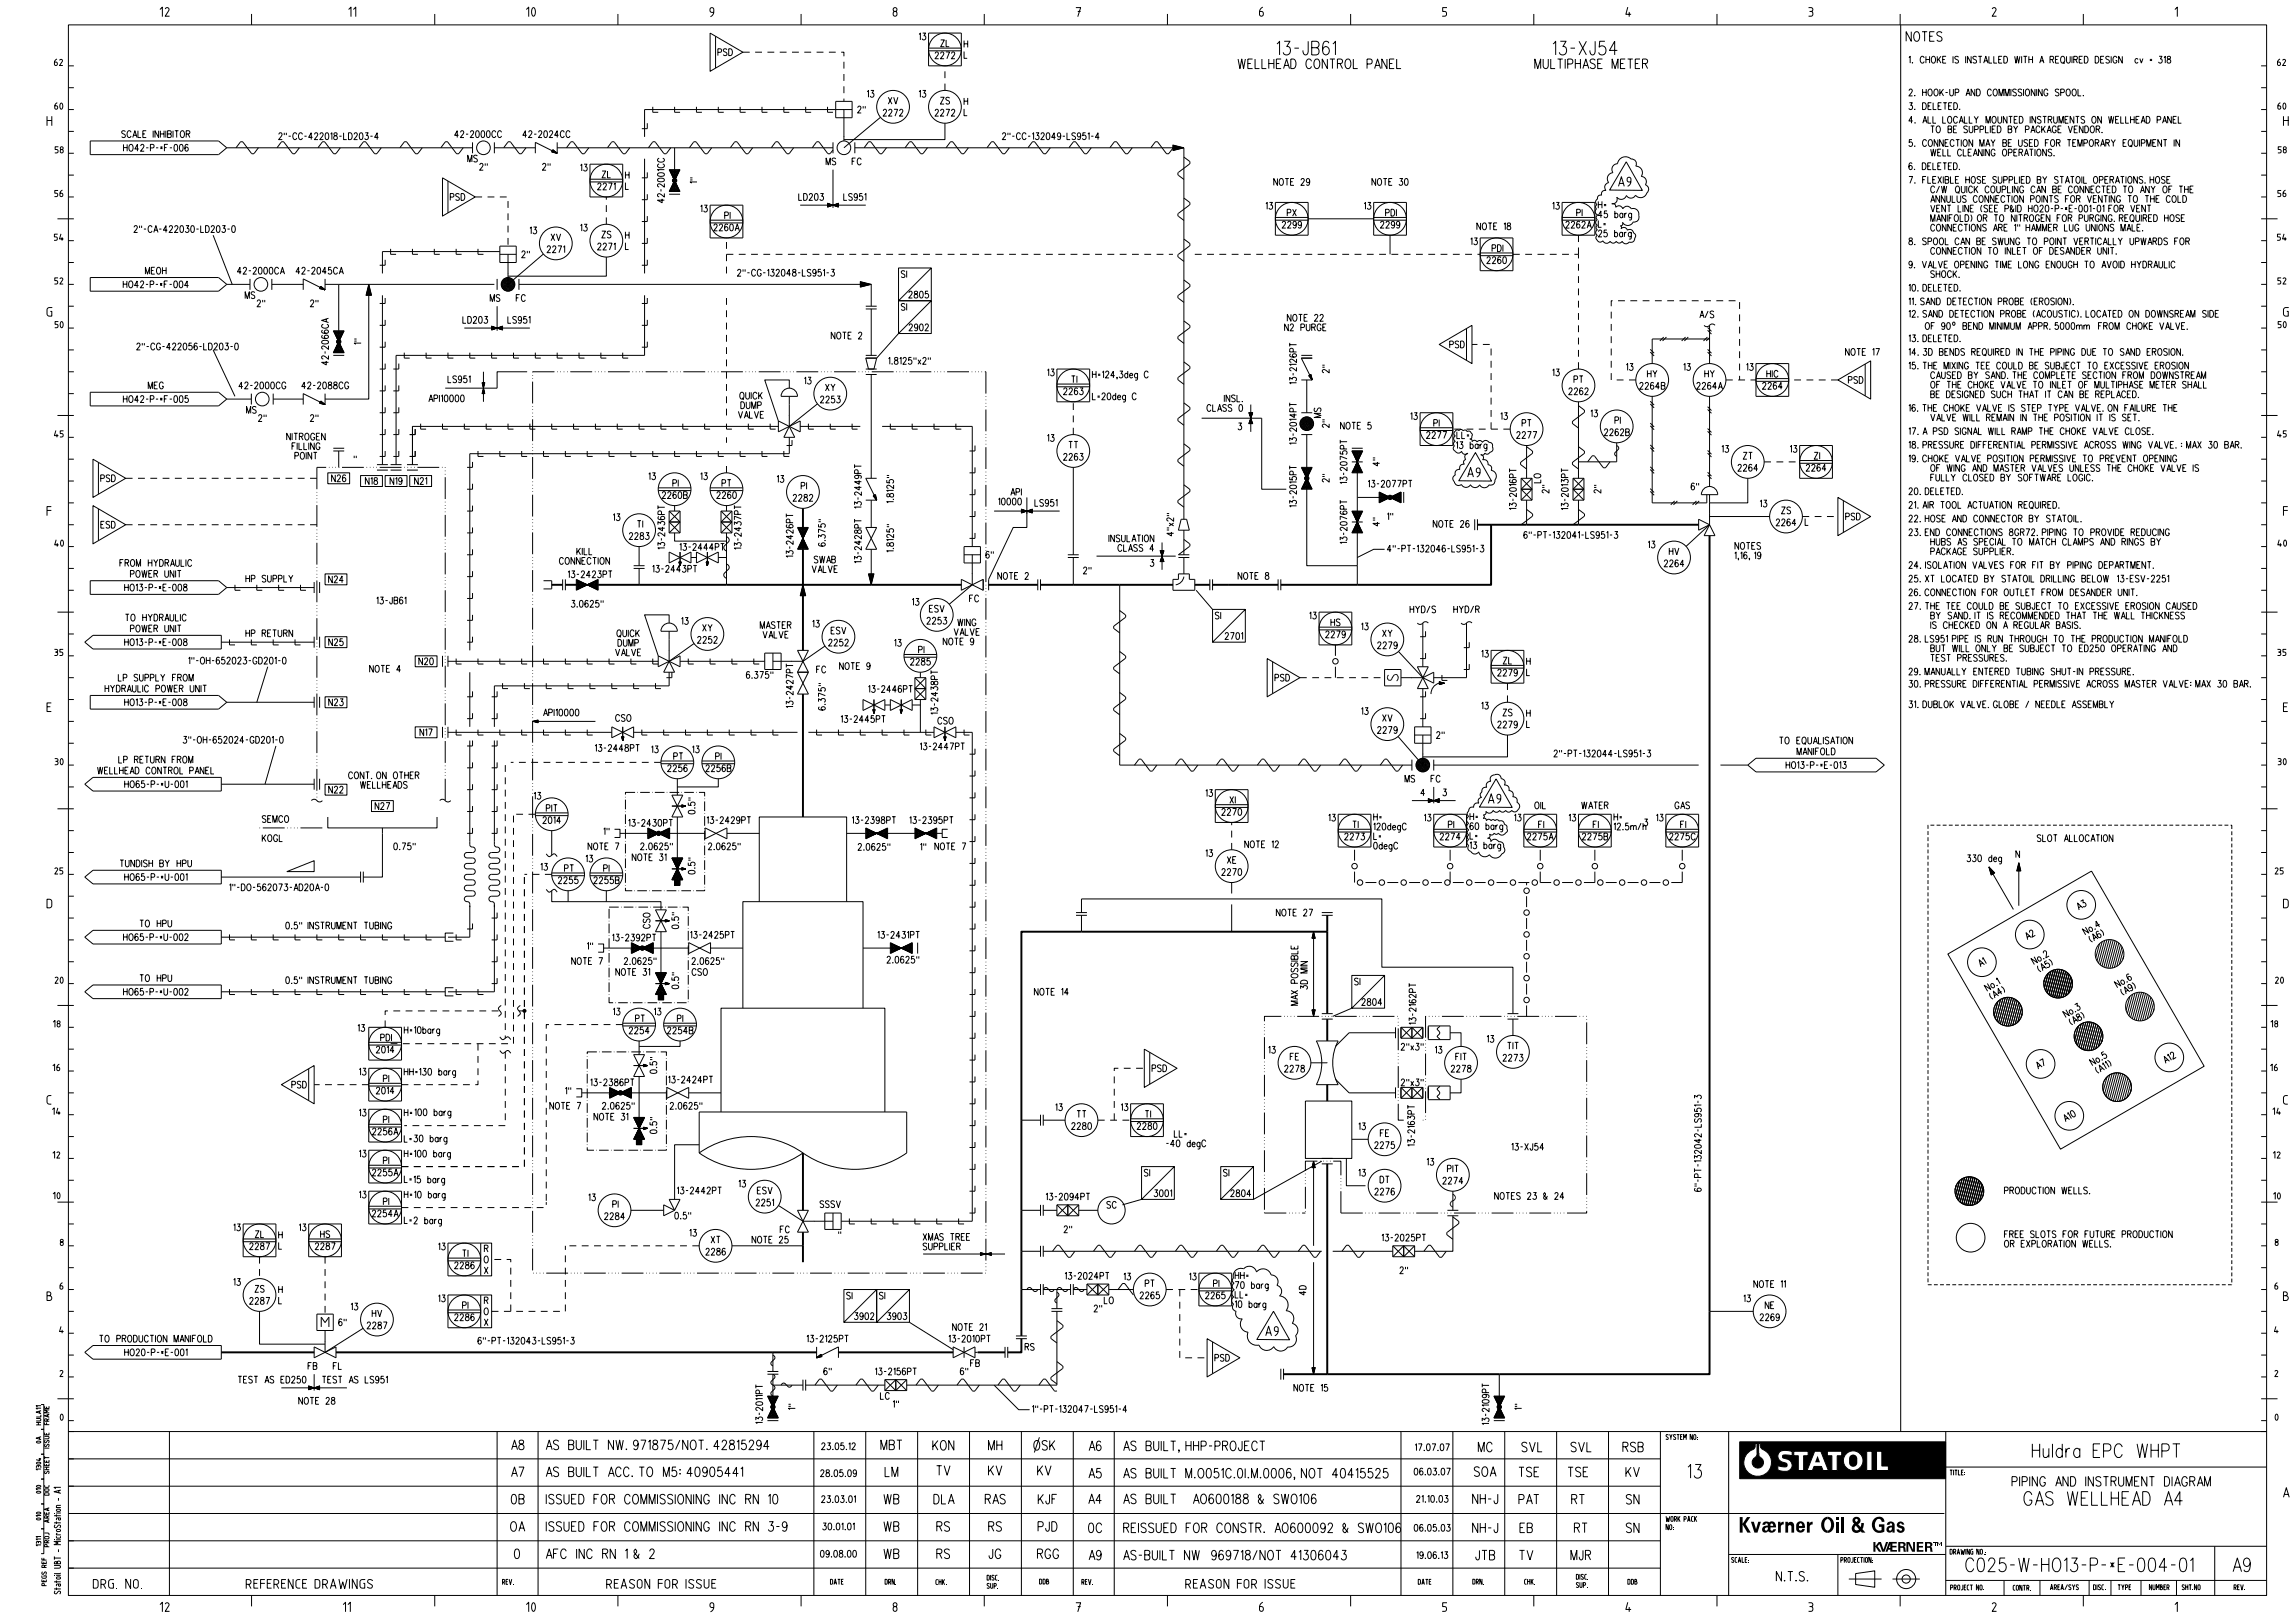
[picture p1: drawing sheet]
<svg xmlns="http://www.w3.org/2000/svg" width="1189mm" height="841mm" viewBox="0 0 1189 841" stroke-linecap="round" stroke-linejoin="round" font-family="sans-serif">
<defs><g id="words">
<g font-size="7.1">
<text x="662" y="28">13-JB61</text>
<text x="805" y="28">13-XJ54</text>
<text x="1053" y="755">Huldra EPC WHPT</text>
<text x="875" y="766">13</text>
<text x="1049" y="780">GAS WELLHEAD A4</text>
<text x="1019" y="814">C025-W-HO13-P-*E-004-01</text>
<text x="1157" y="814">A9</text>
</g>
<g font-size="5">
<text x="83" y="9">12</text>
<text x="181" y="9">11</text>
<text x="273" y="9">10</text>
<text x="368" y="9">9</text>
<text x="463" y="9">8</text>
<text x="558" y="9">7</text>
<text x="653" y="9">6</text>
<text x="748" y="9">5</text>
<text x="842" y="9">4</text>
<text x="937" y="9">3</text>
<text x="1032" y="9">2</text>
<text x="1127" y="9">1</text>
<text x="988" y="21">NOTES</text>
<text x="642" y="36">WELLHEAD CONTROL PANEL</text>
<text x="796" y="36">MULTIPHASE METER</text>
<text x="24" y="65">H</text>
<text x="1183" y="65">H</text>
<text x="839" y="97">A9</text>
<text x="24" y="164">G</text>
<text x="1183" y="164">G</text>
<text x="760" y="247">A9</text>
<text x="24" y="267">F</text>
<text x="1183" y="267">F</text>
<text x="24" y="369">E</text>
<text x="1183" y="369">E</text>
<text x="771" y="416">A9</text>
<text x="24" y="471">D</text>
<text x="1183" y="471">D</text>
<text x="24" y="572">C</text>
<text x="1183" y="572">C</text>
<text x="24" y="674">B</text>
<text x="1183" y="674">B</text>
<text x="656" y="692">A9</text>
<text x="265" y="751">A8</text>
<text x="283" y="751">AS BUILT NW. 971875/NOT. 42815294</text>
<text x="457" y="751">MBT</text>
<text x="483" y="751">KON</text>
<text x="512" y="751">MH</text>
<text x="536" y="751">OSK</text>
<text x="565" y="752">A6</text>
<text x="582" y="752">AS BUILT, HHP-PROJECT</text>
<text x="766" y="752">MC</text>
<text x="789" y="752">SVL</text>
<text x="814" y="752">SVL</text>
<text x="841" y="752">RSB</text>
<text x="265" y="765">A7</text>
<text x="283" y="765">AS BUILT ACC. TO M5: 40905441</text>
<text x="459" y="765">LM</text>
<text x="485" y="764">TV</text>
<text x="512" y="764">KV</text>
<text x="538" y="764">KV</text>
<text x="564" y="766">A5</text>
<text x="582" y="766">AS BUILT M.O051C.0I.M.0006, NOT 40415525</text>
<text x="764" y="765">SOA</text>
<text x="787" y="765">TSE</text>
<text x="813" y="765">TSE</text>
<text x="843" y="765">KV</text>
<text x="1043" y="770">PIPING AND INSTRUMENT DIAGRAM</text>
<text x="265" y="779">0B</text>
<text x="283" y="779">ISSUED FOR COMMISSIONING INC RN 10</text>
<text x="458" y="779">WB</text>
<text x="484" y="779">DLA</text>
<text x="511" y="779">RAS</text>
<text x="538" y="779">KJF</text>
<text x="564" y="779">A4</text>
<text x="582" y="779">AS BUILT</text>
<text x="617" y="779">AO600188 &amp; SWO106</text>
<text x="763" y="779">NH-J</text>
<text x="787" y="779">PAT</text>
<text x="815" y="779">RT</text>
<text x="843" y="779">SN</text>
<text x="1183" y="776">A</text>
<text x="265" y="793">OA</text>
<text x="283" y="793">ISSUED FOR COMMISSIONING INC RN 3-9</text>
<text x="458" y="793">WB</text>
<text x="486" y="793">RS</text>
<text x="512" y="793">RS</text>
<text x="538" y="793">PJD</text>
<text x="564" y="794">0C</text>
<text x="582" y="794">REISSUED FOR CONSTR. AO600092 &amp; SWO106</text>
<text x="763" y="794">NH-J</text>
<text x="788" y="794">EB</text>
<text x="816" y="794">RT</text>
<text x="843" y="794">SN</text>
<text x="267" y="808">0</text>
<text x="283" y="808">AFC INC RN 1 &amp; 2</text>
<text x="458" y="808">WB</text>
<text x="486" y="808">RS</text>
<text x="513" y="808">JG</text>
<text x="538" y="808">RGG</text>
<text x="565" y="808">A9</text>
<text x="582" y="808">AS-BUILT NW 969718/NOT 41306043</text>
<text x="765" y="808">JTB</text>
<text x="788" y="808">TV</text>
<text x="814" y="808">MJR</text>
<text x="921" y="819">N.T.S.</text>
<text x="48" y="823">DRG. NO.</text>
<text x="127" y="823">REFERENCE DRAWINGS</text>
<text x="314" y="823">REASON FOR ISSUE</text>
<text x="614" y="823">REASON FOR ISSUE</text>
<text x="83" y="835">12</text>
<text x="178" y="835">11</text>
<text x="273" y="835">10</text>
<text x="368" y="835">9</text>
<text x="463" y="835">8</text>
<text x="558" y="835">7</text>
<text x="653" y="835">6</text>
<text x="748" y="835">5</text>
<text x="842" y="835">4</text>
<text x="937" y="835">3</text>
<text x="1032" y="835">2</text>
<text x="1127" y="835">1</text>
</g>
<g font-size="3.5">
<text x="476" y="21">13</text>
<text x="372" y="29">PSD</text>
<text x="488" y="24">ZL</text>
<text x="500" y="25">H</text>
<text x="28" y="34">62</text>
<text x="485" y="30">2272</text>
<text x="500" y="30">L</text>
<text x="989" y="33">1. CHOKE IS INSTALLED WITH A REQUIRED DESIGN cv = 318</text>
<text x="1180" y="34">62</text>
<text x="449" y="50">13</text>
<text x="460" y="54">XV</text>
<text x="476" y="50">13</text>
<text x="487" y="54">ZS</text>
<text x="989" y="50">2. HOOK-UP AND COMMISSIONING SPOOL.</text>
<text x="28" y="57">60</text>
<text x="444" y="59">2&quot;</text>
<text x="500" y="54">H</text>
<text x="500" y="60">L</text>
<text x="989" y="57">3. DELETED.</text>
<text x="1180" y="57">60</text>
<text x="458" y="60">2272</text>
<text x="485" y="60">2272</text>
<text x="989" y="64">4. ALL LOCALLY MOUNTED INSTRUMENTS ON WELLHEAD PANEL</text>
<text x="63" y="71">SCALE INHIBITOR</text>
<text x="236" y="71">42-2000CC</text>
<text x="271" y="71">42-2024CC</text>
<text x="995" y="69">TO BE SUPPLIED BY PACKAGE VENDOR.</text>
<text x="144" y="72">2&quot;-CC-422018-LD203-4</text>
<text x="519" y="72">2&quot;-CC-132049-LS951-4</text>
<text x="989" y="76">5. CONNECTION MAY BE USED FOR TEMPORARY EQUIPMENT IN</text>
<text x="28" y="79">58</text>
<text x="64" y="78">HO42-P-*F-006</text>
<text x="242" y="84">MS</text>
<text x="994" y="81">WELL CLEANING OPERATIONS.</text>
<text x="1181" y="79">58</text>
<text x="249" y="88">2&quot;</text>
<text x="281" y="88">2&quot;</text>
<text x="301" y="89">13</text>
<text x="344" y="87" transform="rotate(-90 344 87)">CC</text>
<text x="428" y="85">MS</text>
<text x="442" y="85">FC</text>
<text x="989" y="88">6. DELETED.</text>
<text x="312" y="92">ZL</text>
<text x="324" y="93">H</text>
<text x="361" y="95" transform="rotate(-90 361 95)">1</text>
<text x="361" y="93" transform="rotate(-90 361 93)">&quot;</text>
<text x="989" y="95">7. FLEXIBLE HOSE SUPPLIED BY STATOIL OPERATIONS. HOSE</text>
<text x="310" y="98">2271</text>
<text x="324" y="98">L</text>
<text x="660" y="96">NOTE 29</text>
<text x="711" y="96">NOTE 30</text>
<text x="994" y="100">C/W QUICK COUPLING CAN BE CONNECTED TO ANY OF THE</text>
<text x="28" y="102">56</text>
<text x="233" y="104">PSD</text>
<text x="344" y="105" transform="rotate(-90 344 105)">42-2001</text>
<text x="414" y="104">LD203</text>
<text x="437" y="104">LS951</text>
<text x="828" y="108">H=</text>
<text x="994" y="105">ANNULUS CONNECTION POINTS FOR VENTING TO THE COLD</text>
<text x="1180" y="102">56</text>
<text x="363" y="110">13</text>
<text x="376" y="113">PI</text>
<text x="656" y="108">13</text>
<text x="667" y="112">PX</text>
<text x="707" y="108">13</text>
<text x="718" y="112">PDI</text>
<text x="805" y="108">13</text>
<text x="817" y="112">PI</text>
<text x="828" y="113">45 barg</text>
<text x="995" y="110">VENT LINE (SEE P&amp;ID HO20-P-*E-001-01 FOR VENT</text>
<text x="301" y="120">13</text>
<text x="370" y="120">2260A</text>
<text x="665" y="118">2299</text>
<text x="715" y="118">2299</text>
<text x="765" y="119">NOTE 18</text>
<text x="812" y="118">2262A</text>
<text x="828" y="118">L=</text>
<text x="994" y="115">MANIFOLD) OR TO NITROGEN FOR PURGING. REQUIRED HOSE</text>
<text x="994" y="120">CONNECTIONS ARE 1&quot; HAMMER LUG UNIONS MALE.</text>
<text x="28" y="125">54</text>
<text x="69" y="120">2&quot;-CA-422030-LD203-0</text>
<text x="275" y="121">13</text>
<text x="286" y="125">XV</text>
<text x="312" y="123">ZS</text>
<text x="324" y="124">H</text>
<text x="828" y="123">25 barg</text>
<text x="1180" y="125">54</text>
<text x="284" y="131">2271</text>
<text x="310" y="130">2271</text>
<text x="324" y="129">L</text>
<text x="762" y="127">13</text>
<text x="773" y="130">PDI</text>
<text x="989" y="127">8. SPOOL CAN BE SWUNG TO POINT VERTICALLY UPWARDS FOR</text>
<text x="994" y="132">CONNECTION TO INLET OF DESANDER UNIT.</text>
<text x="270" y="134">2&quot;</text>
<text x="771" y="137">2260</text>
<text x="75" y="142">MEOH</text>
<text x="123" y="142">42-2000CA</text>
<text x="153" y="142">42-2045CA</text>
<text x="382" y="143">2&quot;-CG-132048-LS951-3</text>
<text x="467" y="144">SI</text>
<text x="989" y="139">9. VALVE OPENING TIME LONG ENOUGH TO AVOID HYDRAULIC</text>
<text x="996" y="144">SHOCK.</text>
<text x="28" y="147">52</text>
<text x="64" y="149">HO42-P-*F-004</text>
<text x="1180" y="147">52</text>
<text x="127" y="155">MS</text>
<text x="471" y="154">2805</text>
<text x="989" y="151">10. DELETED.</text>
<text x="133" y="159">2&quot;</text>
<text x="161" y="159">2&quot;</text>
<text x="254" y="156">MS</text>
<text x="268" y="156">FC</text>
<text x="467" y="161">SI</text>
<text x="989" y="158">11. SAND DETECTION PROBE (EROSION).</text>
<text x="240" y="168">LD203</text>
<text x="263" y="168">LS951</text>
<text x="667" y="166">NOTE 22</text>
<text x="881" y="165">A/S</text>
<text x="989" y="164">12. SAND DETECTION PROBE (ACOUSTIC). LOCATED ON DOWNSREAM SIDE</text>
<text x="28" y="170">50</text>
<text x="471" y="171">2902</text>
<text x="666" y="171">N2 PURGE</text>
<text x="993" y="171">OF 90</text>
<text x="1009" y="171">BEND MINIMUM APPR. 5000mm FROM CHOKE VALVE.</text>
<text x="1181" y="170">50</text>
<text x="187" y="178" transform="rotate(-90 187 178)">1</text>
<text x="187" y="177" transform="rotate(-90 187 177)">&quot;</text>
<text x="431" y="176">NOTE 2</text>
<text x="989" y="177">13. DELETED.</text>
<text x="71" y="181">2&quot;-CG-422056-LD203-0</text>
<text x="751" y="180">PSD</text>
<text x="957" y="184">NOTE 17</text>
<text x="989" y="184">14. 3D BENDS REQUIRED IN THE PIPING DUE TO SAND EROSION.</text>
<text x="170" y="189" transform="rotate(-90 170 189)">42-2066CA</text>
<text x="461" y="189">1.8125&quot;x2&quot;</text>
<text x="672" y="188" transform="rotate(-90 672 188)">26PT</text>
<text x="843" y="192">13</text>
<text x="873" y="192">13</text>
<text x="905" y="192">13</text>
<text x="989" y="191">15. THE MIXING TEE COULD BE SUBJECT TO EXCESSIVE EROSION</text>
<text x="543" y="195">13</text>
<text x="566" y="196">H=124,3deg C</text>
<text x="672" y="197" transform="rotate(-90 672 197)">3-21</text>
<text x="689" y="193" transform="rotate(-90 689 193)">2&quot;</text>
<text x="805" y="195">13</text>
<text x="854" y="195">HY</text>
<text x="884" y="195">HY</text>
<text x="916" y="195">HIC</text>
<text x="994" y="196">CAUSED BY SAND. THE COMPLETE SECTION FROM DOWNSTREAM</text>
<text x="77" y="201">MEG</text>
<text x="124" y="201">42-2000CG</text>
<text x="156" y="201">42-2088CG</text>
<text x="232" y="198">LS951</text>
<text x="417" y="199">13</text>
<text x="428" y="203">XY</text>
<text x="555" y="198">TI</text>
<text x="672" y="199" transform="rotate(-90 672 199)">1</text>
<text x="816" y="198">PT</text>
<text x="850" y="202">2264B</text>
<text x="879" y="202">2264A</text>
<text x="913" y="202">2264</text>
<text x="958" y="199">PSD</text>
<text x="994" y="201">OF THE CHOKE VALVE TO INLET OF MULTIPHASE METER SHALL</text>
<text x="64" y="209">HO42-P-*F-005</text>
<text x="222" y="208">API10000</text>
<text x="383" y="207">QUICK</text>
<text x="425" y="209">2253</text>
<text x="551" y="205">2263</text>
<text x="566" y="207">L=20deg C</text>
<text x="635" y="208">INSL.</text>
<text x="813" y="205">2262</text>
<text x="994" y="206">BE DESIGNED SUCH THAT IT CAN BE REPLACED.</text>
<text x="128" y="214">MS</text>
<text x="384" y="212">DUMP</text>
<text x="626" y="213">CLASS 0</text>
<text x="825" y="216">13</text>
<text x="989" y="213">16. THE CHOKE VALVE IS STEP TYPE VALVE. ON FAILURE THE</text>
<text x="134" y="218">2&quot;</text>
<text x="161" y="218">2&quot;</text>
<text x="383" y="217">VALVE</text>
<text x="672" y="216" transform="rotate(-90 672 216)">4PT</text>
<text x="685" y="216" transform="rotate(-90 685 216)">MS</text>
<text x="689" y="222" transform="rotate(-90 689 222)">2&quot;</text>
<text x="731" y="217">13</text>
<text x="743" y="221">PI</text>
<text x="778" y="217">13</text>
<text x="789" y="221">PT</text>
<text x="837" y="220">PI</text>
<text x="994" y="218">VALVE WILL REMAIN IN THE POSITION IT IS SET.</text>
<text x="28" y="227">45</text>
<text x="642" y="223">3</text>
<text x="695" y="222">NOTE 5</text>
<text x="739" y="227">2277</text>
<text x="755" y="227">LL=</text>
<text x="786" y="227">2277</text>
<text x="831" y="226">2262B</text>
<text x="989" y="225">17. A PSD SIGNAL WILL RAMP THE CHOKE VALVE CLOSE.</text>
<text x="1180" y="227">45</text>
<text x="149" y="228">NITROGEN</text>
<text x="151" y="233">FILLING</text>
<text x="543" y="229">13</text>
<text x="554" y="232">TT</text>
<text x="672" y="230" transform="rotate(-90 672 230)">1</text>
<text x="672" y="229" transform="rotate(-90 672 229)">3-201</text>
<text x="755" y="232">13 barg</text>
<text x="989" y="232">18. PRESSURE DIFFERENTIAL PERMISSIVE ACROSS WING VALVE. : MAX 30 BAR.</text>
<text x="153" y="238">POINT</text>
<text x="183" y="240">&quot;</text>
<text x="551" y="238">2263</text>
<text x="892" y="234">13</text>
<text x="904" y="238">ZT</text>
<text x="928" y="234">13</text>
<text x="940" y="238">ZI</text>
<text x="989" y="239">19. CHOKE VALVE POSITION PERMISSIVE TO PREVENT OPENING</text>
<text x="715" y="241" transform="rotate(-90 715 241)">4&quot;</text>
<text x="901" y="244">2264</text>
<text x="936" y="244">2264</text>
<text x="994" y="244">OF WING AND MASTER VALVES UNLESS THE CHOKE VALVE IS</text>
<text x="52" y="250">PSD</text>
<text x="172" y="250">N26</text>
<text x="189" y="251">N18</text>
<text x="202" y="251">N19</text>
<text x="215" y="251">N21</text>
<text x="336" y="249">13</text>
<text x="363" y="249">13</text>
<text x="403" y="250">13</text>
<text x="672" y="249" transform="rotate(-90 672 249)">5PT</text>
<text x="689" y="250" transform="rotate(-90 689 250)">2&quot;</text>
<text x="698" y="251" transform="rotate(-90 698 251)">1</text>
<text x="698" y="249" transform="rotate(-90 698 249)">3-2075PT</text>
<text x="786" y="250" transform="rotate(-90 786 250)">6</text>
<text x="799" y="250" transform="rotate(-90 799 250)">LO</text>
<text x="813" y="250" transform="rotate(-90 813 250)">3PT</text>
<text x="994" y="249">FULLY CLOSED BY SOFTWARE LOGIC.</text>
<text x="349" y="252">PI</text>
<text x="374" y="252">PT</text>
<text x="415" y="254">PI</text>
<text x="463" y="253" transform="rotate(-90 463 253)">25&quot;</text>
<text x="524" y="257">API</text>
<text x="709" y="252">13-2077PT</text>
<text x="803" y="255" transform="rotate(-90 803 255)">2&quot;</text>
<text x="830" y="255" transform="rotate(-90 830 255)">2&quot;</text>
<text x="877" y="254">6&quot;</text>
<text x="989" y="256">20. DELETED.</text>
<text x="343" y="258">2260B</text>
<text x="371" y="258">2260</text>
<text x="411" y="260">2282</text>
<text x="463" y="261" transform="rotate(-90 463 261)">18</text>
<text x="517" y="262">10000</text>
<text x="536" y="262">LS951</text>
<text x="672" y="263" transform="rotate(-90 672 263)">1</text>
<text x="672" y="261" transform="rotate(-90 672 261)">3-201</text>
<text x="786" y="263" transform="rotate(-90 786 263)">3-201 PT</text>
<text x="813" y="263" transform="rotate(-90 813 263)">3-201</text>
<text x="912" y="263">13</text>
<text x="989" y="263">21. AIR TOOL ACTUATION REQUIRED.</text>
<text x="318" y="270">13</text>
<text x="719" y="269">1&quot;</text>
<text x="786" y="264" transform="rotate(-90 786 264)">1</text>
<text x="813" y="264" transform="rotate(-90 813 264)">1</text>
<text x="923" y="266">ZS</text>
<text x="957" y="269">PSD</text>
<text x="52" y="274">ESD</text>
<text x="330" y="273">TI</text>
<text x="715" y="273" transform="rotate(-90 715 273)">4&quot;</text>
<text x="743" y="273">NOTE 26</text>
<text x="921" y="272">2264</text>
<text x="936" y="272">L</text>
<text x="989" y="270">22. HOSE AND CONNECTOR BY STATOIL.</text>
<text x="326" y="280">2283</text>
<text x="428" y="279" transform="rotate(-90 428 279)">3</text>
<text x="463" y="279" transform="rotate(-90 463 279)">25&quot;</text>
<text x="575" y="281">INSULATION</text>
<text x="608" y="278" transform="rotate(-90 608 278)">4&quot;x2&quot;</text>
<text x="698" y="282" transform="rotate(-90 698 282)">1</text>
<text x="698" y="280" transform="rotate(-90 698 280)">3-2076PT</text>
<text x="790" y="279">6&quot;-PT-132041-LS951-3</text>
<text x="989" y="278">23. END CONNECTIONS 8GR72. PIPING TO PROVIDE REDUCING</text>
<text x="28" y="283">40</text>
<text x="299" y="287">KILL</text>
<text x="352" y="285">13-2444PT</text>
<text x="428" y="283" transform="rotate(-90 428 283)">6. 75&quot;</text>
<text x="463" y="286" transform="rotate(-90 463 286)">18</text>
<text x="579" y="286">CLASS 4</text>
<text x="719" y="286">4&quot;-PT-132046-LS951-3</text>
<text x="854" y="284">13</text>
<text x="865" y="287">HV</text>
<text x="899" y="285">NOTES</text>
<text x="994" y="283">HUBS AS SPECIAL TO MATCH CLAMPS AND RINGS BY</text>
<text x="995" y="287">PACKAGE SUPPLIER.</text>
<text x="1180" y="283">40</text>
<text x="62" y="293">FROM HYDRAULIC</text>
<text x="290" y="292">CONNECTION</text>
<text x="422" y="292">SWAB</text>
<text x="511" y="289">6&quot;</text>
<text x="596" y="293">3</text>
<text x="863" y="294">2264</text>
<text x="899" y="290">1,16, 19</text>
<text x="68" y="299">POWER UNIT</text>
<text x="294" y="299">13-2423PT</text>
<text x="338" y="297">13-2443PT</text>
<text x="421" y="297">VALVE</text>
<text x="562" y="297">2&quot;</text>
<text x="989" y="295">24. ISOLATION VALVES FOR FIT BY PIPING DEPARTMENT.</text>
<text x="127" y="302">HP SUPPLY</text>
<text x="170" y="302">N24</text>
<text x="517" y="300">NOTE 2</text>
<text x="642" y="300">NOTE 8</text>
<text x="989" y="302">25. XT LOCATED BY STATOIL DRILLING BELOW 13-ESV-2251</text>
<text x="65" y="306">HO13-P-*E-008</text>
<text x="503" y="312">FC</text>
<text x="989" y="309">26. CONNECTION FOR OUTLET FROM DESANDER UNIT.</text>
<text x="195" y="313">13-JB61</text>
<text x="296" y="315">3.0625&quot;</text>
<text x="473" y="314">13</text>
<text x="482" y="317">ESV</text>
<text x="731" y="318">HYD/S</text>
<text x="753" y="318">HYD/R</text>
<text x="989" y="316">27. THE TEE COULD BE SUBJECT TO EXCESSIVE EROSION CAUSED</text>
<text x="65" y="322">TO HYDRAULIC</text>
<text x="353" y="324">13</text>
<text x="480" y="323">2253</text>
<text x="630" y="321">SI</text>
<text x="679" y="321">13</text>
<text x="994" y="321">BY SAND. IT IS RECOMMENDED THAT THE WALL THICKNESS</text>
<text x="68" y="327">POWER UNIT</text>
<text x="127" y="330">HP RETURN</text>
<text x="320" y="330">QUICK</text>
<text x="364" y="327">XY</text>
<text x="394" y="326">MASTER</text>
<text x="421" y="325">13</text>
<text x="431" y="329">ESV</text>
<text x="495" y="329">VALVE</text>
<text x="496" y="324">WING</text>
<text x="690" y="324">HS</text>
<text x="706" y="326">13</text>
<text x="717" y="330">XY</text>
<text x="995" y="326">IS CHECKED ON A REGULAR BASIS.</text>
<text x="65" y="335">HO13-P-*E-008</text>
<text x="170" y="335">N25</text>
<text x="320" y="335">DUMP</text>
<text x="362" y="333">2252</text>
<text x="395" y="331">VALVE</text>
<text x="429" y="335">2252</text>
<text x="464" y="335">13</text>
<text x="489" y="334">NOTE 9</text>
<text x="635" y="331">2701</text>
<text x="687" y="330">2279</text>
<text x="989" y="333">28. LS951 PIPE IS RUN THROUGH TO THE PRODUCTION MANIFOLD</text>
<text x="28" y="340">35</text>
<text x="319" y="340">VALVE</text>
<text x="476" y="338">PI</text>
<text x="714" y="336">2279</text>
<text x="768" y="341">13</text>
<text x="994" y="338">BUT WILL ONLY BE SUBJECT TO ED250 OPERATING AND</text>
<text x="1180" y="340">35</text>
<text x="98" y="344">1&quot;-OH-652023-GD201-0</text>
<text x="217" y="344">N20</text>
<text x="435" y="347">NOTE 9</text>
<text x="472" y="345">2285</text>
<text x="779" y="344">ZL</text>
<text x="791" y="344">H</text>
<text x="995" y="343">TEST PRESSURES.</text>
<text x="61" y="353">LP SUPPLY FROM</text>
<text x="192" y="348">NOTE 4</text>
<text x="387" y="352">6.375&quot;</text>
<text x="423" y="349">FC</text>
<text x="661" y="353">PSD</text>
<text x="776" y="350">2279</text>
<text x="791" y="350">L</text>
<text x="989" y="350">29. MANUALLY ENTERED TUBING SHUT-IN PRESSURE.</text>
<text x="54" y="359">HYDRAULIC POWER UNIT</text>
<text x="450" y="359">13-2446PT</text>
<text x="989" y="356">30. PRESSURE DIFFERENTIAL PERMISSIVE ACROSS MASTER VALVE: MAX 30 BAR.</text>
<text x="65" y="366">HO13-P-*E-008</text>
<text x="170" y="366">N23</text>
<text x="428" y="364" transform="rotate(-90 428 364)">3</text>
<text x="282" y="371">API10000</text>
<text x="428" y="368" transform="rotate(-90 428 368)">6. 75&quot;</text>
<text x="706" y="370">13</text>
<text x="768" y="367">13</text>
<text x="779" y="371">ZS</text>
<text x="791" y="371">H</text>
<text x="989" y="367">31. DUBLOK VALVE. GLOBE / NEEDLE ASSEMBLY</text>
<text x="319" y="374">CSO</text>
<text x="436" y="374">13-2445PT</text>
<text x="486" y="375">CSO</text>
<text x="717" y="374">XV</text>
<text x="776" y="377">2279</text>
<text x="791" y="377">L</text>
<text x="218" y="381">N17</text>
<text x="714" y="380">2279</text>
<text x="745" y="383">2&quot;</text>
<text x="95" y="385">3&quot;-OH-652024-GD201-0</text>
<text x="308" y="389">13-2448PT</text>
<text x="477" y="389">13-2447PT</text>
<text x="922" y="385">TO EQUALISATION</text>
<text x="62" y="395">LP RETURN FROM</text>
<text x="338" y="390">13</text>
<text x="349" y="394">PT</text>
<text x="359" y="390">13</text>
<text x="371" y="394">PI</text>
<text x="805" y="392">2&quot;-PT-132044-LS951-3</text>
<text x="931" y="391">MANIFOLD</text>
<text x="28" y="396">30</text>
<text x="51" y="401">WELLHEAD CONTROL PANEL</text>
<text x="346" y="400">2256</text>
<text x="366" y="400">2256B</text>
<text x="926" y="398">HO13-P-*E-013</text>
<text x="1181" y="396">30</text>
<text x="181" y="404">CONT. ON OTHER</text>
<text x="728" y="405">MS</text>
<text x="742" y="405">FC</text>
<text x="65" y="408">HO65-P-*U-001</text>
<text x="170" y="411">N22</text>
<text x="187" y="408">WELLHEADS</text>
<text x="625" y="413">13</text>
<text x="736" y="412">4</text>
<text x="748" y="412">3</text>
<text x="194" y="419">N27</text>
<text x="277" y="414">13</text>
<text x="637" y="416">XI</text>
<text x="795" y="419">OIL</text>
<text x="820" y="419">WATER</text>
<text x="868" y="419">GAS</text>
<text x="283" y="421">PIT</text>
<text x="633" y="422">2270</text>
<text x="689" y="425">13</text>
<text x="712" y="425">H=</text>
<text x="738" y="425">13</text>
<text x="762" y="425">H=</text>
<text x="785" y="425">13</text>
<text x="813" y="425">13</text>
<text x="837" y="425">H=</text>
<text x="859" y="425">13</text>
<text x="136" y="426">SEMCO</text>
<text x="281" y="427">2014</text>
<text x="326" y="428">13-2430PT</text>
<text x="366" y="427">13-2429PT</text>
<text x="442" y="427">13-2398PT</text>
<text x="471" y="427">13-2395PT</text>
<text x="701" y="429">TI</text>
<text x="712" y="430">120degC</text>
<text x="751" y="429">PI</text>
<text x="762" y="430">60 barg</text>
<text x="797" y="429">FI</text>
<text x="826" y="429">FI</text>
<text x="837" y="430">12.5m/h</text>
<text x="852" y="428">3</text>
<text x="871" y="429">FI</text>
<text x="136" y="436">KOGL</text>
<text x="313" y="433">1&quot;</text>
<text x="697" y="435">2273</text>
<text x="712" y="435">L=</text>
<text x="746" y="435">2274</text>
<text x="762" y="435">L=</text>
<text x="792" y="435">2275A</text>
<text x="820" y="435">2275B</text>
<text x="865" y="435">2275C</text>
<text x="1056" y="436">SLOT ALLOCATION</text>
<text x="204" y="440">0.75&quot;</text>
<text x="305" y="440">NOTE 7</text>
<text x="332" y="440">2.0625&quot;</text>
<text x="367" y="440">2.0625&quot;</text>
<text x="445" y="441">2.0625&quot;</text>
<text x="477" y="441">1&quot;</text>
<text x="485" y="440">NOTE 7</text>
<text x="625" y="444">13</text>
<text x="645" y="439">NOTE 12</text>
<text x="712" y="440">0degC</text>
<text x="762" y="440">13 barg</text>
<text x="62" y="449">TUNDISH BY HPU</text>
<text x="304" y="447">13</text>
<text x="328" y="446">NOTE 31</text>
<text x="636" y="447">XE</text>
<text x="1020" y="447">330 deg</text>
<text x="1045" y="444">N</text>
<text x="28" y="453">25</text>
<text x="280" y="451">13</text>
<text x="293" y="452">PT</text>
<text x="313" y="452">PI</text>
<text x="633" y="454">2270</text>
<text x="1179" y="453">25</text>
<text x="65" y="456">HO65-P-*U-001</text>
<text x="119" y="462">1&quot;-DO-562073-AD20A-0</text>
<text x="289" y="458">2255</text>
<text x="308" y="458">2255B</text>
<text x="1078" y="472" transform="rotate(-30 1078 472)">A3</text>
<text x="662" y="475">NOTE 27</text>
<text x="72" y="480">TO HPU</text>
<text x="148" y="481">0.5&quot; INSTRUMENT TUBING</text>
<text x="1081" y="484" transform="rotate(-30 1081 484)">No .4</text>
<text x="64" y="487">HO65-P-*U-002</text>
<text x="304" y="492">1&quot;</text>
<text x="317" y="488">13-2392PT</text>
<text x="358" y="486">13-2425PT</text>
<text x="455" y="486">13-2431PT</text>
<text x="1051" y="487" transform="rotate(-30 1051 487)">A2</text>
<text x="1084" y="488" transform="rotate(-30 1084 488)">( A6 )</text>
<text x="673" y="497" transform="rotate(-90 673 497)">B</text>
<text x="296" y="500">NOTE 7</text>
<text x="324" y="500">2.0625&quot;</text>
<text x="359" y="500">2.0625&quot;</text>
<text x="460" y="499">2.0625&quot;</text>
<text x="678" y="500" transform="rotate(-90 678 500)">N</text>
<text x="1027" y="501" transform="rotate(-30 1027 501)">A1</text>
<text x="1054" y="500" transform="rotate(-30 1054 500)">No .2</text>
<text x="1057" y="504" transform="rotate(-30 1057 504)">( A5 )</text>
<text x="28" y="510">20</text>
<text x="72" y="509">TO HPU</text>
<text x="148" y="510">0.5&quot; INSTRUMENT TUBING</text>
<text x="319" y="505">NOTE 31</text>
<text x="359" y="505">CSO</text>
<text x="1179" y="510">20</text>
<text x="64" y="516">HO65-P-*U-002</text>
<text x="536" y="516">NOTE 14</text>
<text x="678" y="513" transform="rotate(-90 678 513)">3D</text>
<text x="702" y="510">SI</text>
<text x="1030" y="514" transform="rotate(-30 1030 514)">No .1</text>
<text x="1098" y="512" transform="rotate(-30 1098 512)">No .6</text>
<text x="1100" y="516" transform="rotate(-30 1100 516)">( A9 )</text>
<text x="673" y="521" transform="rotate(-90 673 521)">MAX POSSILE</text>
<text x="706" y="521">2804</text>
<text x="1032" y="518" transform="rotate(-30 1032 518)">( A4 )</text>
<text x="318" y="526">13</text>
<text x="339" y="526">13</text>
<text x="1071" y="527" transform="rotate(-30 1071 527)">No .3</text>
<text x="28" y="532">18</text>
<text x="329" y="529">PT</text>
<text x="351" y="529">PI</text>
<text x="1074" y="531" transform="rotate(-30 1074 531)">( A8 )</text>
<text x="1177" y="532">18</text>
<text x="186" y="534">13</text>
<text x="197" y="539">PDI</text>
<text x="210" y="536">H=10barg</text>
<text x="326" y="536">2254</text>
<text x="346" y="536">2254B</text>
<text x="195" y="546">2014</text>
<text x="658" y="546">13</text>
<text x="726" y="544">2&quot;x3&quot;</text>
<text x="744" y="546">13</text>
<text x="771" y="540">13</text>
<text x="781" y="544">TIT</text>
<text x="669" y="549">FE</text>
<text x="755" y="549">FIT</text>
<text x="779" y="550">2273</text>
<text x="1123" y="551" transform="rotate(-30 1123 551)">A12</text>
<text x="27" y="555">16</text>
<text x="186" y="557">13</text>
<text x="210" y="557">HH=130 barg</text>
<text x="597" y="555">PSD</text>
<text x="666" y="556">2278</text>
<text x="752" y="556">2278</text>
<text x="1057" y="554" transform="rotate(-30 1057 554)">A7</text>
<text x="1085" y="552" transform="rotate(-30 1085 552)">No .5</text>
<text x="1087" y="556" transform="rotate(-30 1087 556)">( A11)</text>
<text x="1177" y="555">16</text>
<text x="151" y="564">PSD</text>
<text x="199" y="561">PI</text>
<text x="306" y="563">13-2386PT</text>
<text x="346" y="561">13-2424PT</text>
<text x="726" y="563">2&quot;x3&quot;</text>
<text x="195" y="567">2014</text>
<text x="293" y="567">1&quot;</text>
<text x="285" y="575">NOTE 7</text>
<text x="312" y="575">2.0625&quot;</text>
<text x="347" y="575">2.0625&quot;</text>
<text x="547" y="575">13</text>
<text x="581" y="575">13</text>
<text x="882" y="572" transform="rotate(-90 882 572)">-</text>
<text x="27" y="578">14</text>
<text x="186" y="578">13</text>
<text x="199" y="582">PI</text>
<text x="210" y="578">H=100 barg</text>
<text x="308" y="580">NOTE 31</text>
<text x="558" y="579">TT</text>
<text x="594" y="579">TI</text>
<text x="1071" y="581" transform="rotate(-30 1071 581)">A10</text>
<text x="1178" y="578">14</text>
<text x="555" y="585">2280</text>
<text x="589" y="585">2280</text>
<text x="704" y="585">13</text>
<text x="193" y="588">2256A</text>
<text x="210" y="592">L=30 barg</text>
<text x="609" y="589">LL=</text>
<text x="715" y="589">FE</text>
<text x="186" y="600">13</text>
<text x="210" y="600">H=100 barg</text>
<text x="604" y="594">-40 degC</text>
<text x="712" y="595">2275</text>
<text x="784" y="596">13-XJ54</text>
<text x="27" y="600">12</text>
<text x="199" y="603">PI</text>
<text x="740" y="604">13</text>
<text x="882" y="601" transform="rotate(-90 882 601)">32042-LS9513</text>
<text x="1178" y="600">12</text>
<text x="193" y="609">2255A</text>
<text x="593" y="609">SI</text>
<text x="634" y="609">SI</text>
<text x="704" y="609">13</text>
<text x="750" y="607">PIT</text>
<text x="210" y="613">L=15 barg</text>
<text x="383" y="615">13</text>
<text x="715" y="613">DT</text>
<text x="748" y="614">2274</text>
<text x="882" y="617" transform="rotate(-90 882 617)">6&quot;-PT-1</text>
<text x="28" y="621">10</text>
<text x="186" y="621">13</text>
<text x="210" y="621">H=10 barg</text>
<text x="305" y="622">13</text>
<text x="351" y="619">13-2442PT</text>
<text x="393" y="619">ESV</text>
<text x="542" y="622">13-2094PT</text>
<text x="598" y="620">3001</text>
<text x="638" y="620">2804</text>
<text x="713" y="619">2276</text>
<text x="775" y="621">NOTES 23 &amp; 24</text>
<text x="1039" y="619">PRODUCTION WELLS.</text>
<text x="1178" y="621">10</text>
<text x="199" y="624">PI</text>
<text x="318" y="626">PI</text>
<text x="392" y="625">2251</text>
<text x="425" y="626">SSSV</text>
<text x="574" y="626">SC</text>
<text x="193" y="631">2254A</text>
<text x="210" y="634">L=2 barg</text>
<text x="313" y="632">2284</text>
<text x="350" y="632">0.5&quot;</text>
<text x="121" y="638">13</text>
<text x="132" y="641">ZL</text>
<text x="144" y="642">H</text>
<text x="155" y="638">13</text>
<text x="166" y="641">HS</text>
<text x="357" y="641">13</text>
<text x="404" y="639">FC</text>
<text x="434" y="642">&quot;</text>
<text x="551" y="639">2&quot;</text>
<text x="1039" y="641">FREE SLOTS FOR FUTURE PRODUCTION</text>
<text x="31" y="646">8</text>
<text x="129" y="648">2287</text>
<text x="144" y="647">L</text>
<text x="163" y="648">2287</text>
<text x="227" y="648">13</text>
<text x="369" y="644">XT</text>
<text x="390" y="644">NOTE 25</text>
<text x="478" y="643">XMAS TREE</text>
<text x="478" y="648">SUPPLIER</text>
<text x="716" y="643">13-2025PT</text>
<text x="1039" y="646">OR EXPLORATION WELLS.</text>
<text x="1179" y="646">8</text>
<text x="240" y="651">TI</text>
<text x="251" y="649">R</text>
<text x="366" y="650">2286</text>
<text x="236" y="657">2286</text>
<text x="251" y="654">O</text>
<text x="726" y="660">2&quot;</text>
<text x="251" y="660">X</text>
<text x="552" y="663">13-2024PT</text>
<text x="583" y="663">13</text>
<text x="616" y="663">13</text>
<text x="640" y="663">HH=</text>
<text x="31" y="668">6</text>
<text x="121" y="666">13</text>
<text x="132" y="670">ZS</text>
<text x="144" y="670">H</text>
<text x="594" y="667">PT</text>
<text x="629" y="667">PI</text>
<text x="640" y="668">70 barg</text>
<text x="677" y="671" transform="rotate(-90 677 671)">4D</text>
<text x="909" y="667">NOTE 11</text>
<text x="1179" y="668">6</text>
<text x="129" y="676">2287</text>
<text x="144" y="676">L</text>
<text x="227" y="675">13</text>
<text x="251" y="676">R</text>
<text x="439" y="673">SI</text>
<text x="456" y="673">SI</text>
<text x="572" y="676">LO</text>
<text x="591" y="673">2265</text>
<text x="625" y="673">2265</text>
<text x="640" y="673">LL=</text>
<text x="640" y="678">10 barg</text>
<text x="904" y="675">13</text>
<text x="182" y="679">13</text>
<text x="193" y="682">HV</text>
<text x="240" y="678">PI</text>
<text x="251" y="681">O</text>
<text x="443" y="684">3902</text>
<text x="460" y="684">3903</text>
<text x="567" y="680">2&quot;</text>
<text x="915" y="678">NE</text>
<text x="176" y="687">6&quot;</text>
<text x="190" y="689">2287</text>
<text x="236" y="684">2286</text>
<text x="251" y="687">X</text>
<text x="494" y="689">NOTE 21</text>
<text x="912" y="684">2269</text>
<text x="31" y="691">4</text>
<text x="52" y="695">TO PRODUCTION MANIFOLD</text>
<text x="418" y="695">13-2125PT</text>
<text x="492" y="695">13-2010PT</text>
<text x="1179" y="691">4</text>
<text x="248" y="697">6&quot;-PT-132043-LS951-3</text>
<text x="531" y="700">RS</text>
<text x="65" y="703">HO20-P-*E-001</text>
<text x="630" y="705">PSD</text>
<text x="31" y="713">2</text>
<text x="160" y="710">FB</text>
<text x="173" y="710">FL</text>
<text x="427" y="712">6&quot;</text>
<text x="454" y="712">13-2156PT</text>
<text x="498" y="712">6&quot;</text>
<text x="503" y="708">FB</text>
<text x="1179" y="713">2</text>
<text x="123" y="717">TEST AS ED250</text>
<text x="167" y="717">TEST AS LS951</text>
<text x="395" y="724" transform="rotate(-90 395 724)">1</text>
<text x="456" y="725">LC</text>
<text x="671" y="721">NOTE 15</text>
<text x="155" y="728">NOTE 28</text>
<text x="412" y="730" transform="rotate(-90 412 730)">1</text>
<text x="412" y="729" transform="rotate(-90 412 729)">&quot;</text>
<text x="463" y="729">1&quot;</text>
<text x="535" y="732">1&quot;-PT-132047-LS951-4</text>
<text x="772" y="727" transform="rotate(-90 772 727)">09PT</text>
<text x="789" y="730" transform="rotate(-90 789 730)">1</text>
<text x="789" y="729" transform="rotate(-90 789 729)">&quot;</text>
<text x="31" y="736">0</text>
<text x="395" y="738" transform="rotate(-90 395 738)">1</text>
<text x="395" y="736" transform="rotate(-90 395 736)">3-201PT</text>
<text x="772" y="737" transform="rotate(-90 772 737)">3-21</text>
<text x="1179" y="736">0</text>
<text x="772" y="738" transform="rotate(-90 772 738)">1</text>
<text x="426" y="751">23.05.12</text>
<text x="734" y="752">17.07.07</text>
<text x="425" y="765">28.05.09</text>
<text x="733" y="764">06.03.07</text>
<text x="426" y="779">23.03.01</text>
<text x="734" y="778">21.10.03</text>
<text x="426" y="793">30.01.01</text>
<text x="733" y="793">06.05.03</text>
<text x="425" y="807">09.08.00</text>
<text x="734" y="808">19.06.13</text>
</g>
<g font-size="2.8">
<text x="863" y="746">SYSTEM NO:</text>
<text x="1011" y="764">TITLE:</text>
<text x="863" y="789">WORK PACK</text>
<text x="863" y="793">NO:</text>
<text x="897" y="810">SCALE:</text>
<text x="954" y="810">PROJECTION:</text>
<text x="1011" y="805">DRAWING NO.:</text>
<text x="32" y="816" transform="rotate(-90 32 816)">lUBT - Mir Statin - A1</text>
<text x="260" y="821">REV.</text>
<text x="430" y="821">DATE</text>
<text x="459" y="821">DRN.</text>
<text x="485" y="821">CHK.</text>
<text x="512" y="819">DISC.</text>
<text x="539" y="821">DDB</text>
<text x="561" y="821">REV.</text>
<text x="735" y="821">DATE</text>
<text x="763" y="821">DRN.</text>
<text x="790" y="821">CHK.</text>
<text x="817" y="818">DISC.</text>
<text x="844" y="821">DDB</text>
<text x="32" y="826" transform="rotate(-90 32 826)">Statoi</text>
<text x="512" y="823">SUP.</text>
<text x="817" y="823">SUP.</text>
<text x="1011" y="824">PROJECT NO.</text>
<text x="1043" y="824">CONTR.</text>
<text x="1063" y="824">AREA/SYS</text>
<text x="1085" y="824">DISC.</text>
<text x="1098" y="824">TYPE</text>
<text x="1114" y="824">NUMBER</text>
<text x="1131" y="824">SHT.NO</text>
<text x="1158" y="824">REV.</text>
</g>
<g font-size="2.5">
<text x="1012" y="169">o</text>
<text x="21" y="729" transform="rotate(-90 21 729)">1</text>
<text x="21" y="738" transform="rotate(-90 21 738)">HULA1</text>
<text x="26" y="738" transform="rotate(-90 26 738)">FRAME</text>
<text x="21" y="748" transform="rotate(-90 21 748)">0A</text>
<text x="26" y="750" transform="rotate(-90 26 750)">S</text>
<text x="26" y="751" transform="rotate(-90 26 751)">ISUE</text>
<text x="21" y="762" transform="rotate(-90 21 762)">1</text>
<text x="21" y="761" transform="rotate(-90 21 761)">304</text>
<text x="26" y="764" transform="rotate(-90 26 764)">SHEET</text>
<text x="21" y="774" transform="rotate(-90 21 774)">01</text>
<text x="21" y="771" transform="rotate(-90 21 771)">0</text>
<text x="26" y="775" transform="rotate(-90 26 775)">DOC</text>
<text x="21" y="785" transform="rotate(-90 21 785)">0</text>
<text x="21" y="788" transform="rotate(-90 21 788)">01</text>
<text x="26" y="789" transform="rotate(-90 26 789)">AREA</text>
<text x="21" y="797" transform="rotate(-90 21 797)">1</text>
<text x="21" y="801" transform="rotate(-90 21 801)">1</text>
<text x="26" y="802" transform="rotate(-90 26 802)">PROJ</text>
<text x="24" y="822" transform="rotate(-90 24 822)">PEGS REF</text>
</g>
</g></defs>
<g fill="none" stroke="#000" stroke-width=".52">
<path d="M35 13h1140v814h-1140zM130 7v6M225 7v6M320 7v6M368 17l17 10-17 10zM371 19v16M415 7v6M481 17h17v17h-17zM510 7v6M605 7v6M700 7v6M795 7v6"/>
<path d="M890 7v6M985 7v6M985 13v729M1080 7v6M35 34h3M385 27h4M391 27h4M398 27h3M404 27h4M411 27h3M417 27h3M423 27h4"/>
<path d="M430 27h3M436 27h1v2M437 32v4M437 38v4M481 26h17M481 25h17M490 37v3M1172 34h3M35 57h3M35 45h3M338 55v3h3M350 55v3h2"/>
<path d="M361 55v3h3M372 55v3h3M384 55v3h2M395 55v3h3M406 55v3h3M418 55v3h2M429 55v3h3M433 53h9v8h-9zM437 45v3M437 51v2M437 57v16M442 57h-108v14"/>
<path d="M490 43v4M1172 57h3M1172 45h3M35 79h3M35 68h3M47 73h66l5 4-5 3h-66zM118 77h127M134 77l-3 3-1-1-4-5h-2l-2 3M155 77l-3 3v-1l-5-5h-1l-2 3M176 77l-2 3-1-1-5-5h-1l-2 3M198 77l-3 3-1-1-5-5h-1l-2 3M219 77l-3 3-1-1-4-5h-2l-2 3"/>
<path d="M240 77l-3 3-1-1-4-5h-1l-2 3M245 74v5M256 74v5M256 77h21M273 77l-3 3-1-1-5-5h-1l-2 3M277 79v-5l12 5M286 79h3M286 78l3 1M286 78l3 1zM287 78l2 1h-3zM289 74v5M289 77h143"/>
<path d="M305 77l-3 3v-1l-5-5h-1l-2 3M326 77l-2 3-1-1-5-5h-1l-2 3M335 64v3h-2M348 77l-3 3-1-1-5-5h-1l-2 3M350 77v22M369 77l-3 3-1-1-4-5h-2l-2 3M390 77l-3 3-1-1-4-5h-1l-2 3M411 77l-2 3-1-1-5-5h-1l-2 3M421 77l2-3 1-1 5 7 1-1 2-1M432 74v5M443 74v5M443 77h171"/>
<path d="M456 61l-19 16M459 77l-2 3-1-1-5-5h-1l-2 3M481 77l-3 3-1-1-5-5h-1l-2 3M490 64v8h-53M502 77l-3 3-1-1-4-5h-2l-2 3M523 77l-3 3-1-1-4-5h-1l-2 3M544 77l-2 3-1-1-5-5h-1l-2 3M566 77l-3 3-1-1-5-5h-1l-2 3M587 77l-3 3-1-1-4-5h-2l-2 3M608 75l6 2-6 1zM608 75h.1M608 77l-3 3-1-1-4-5h-1l-3 3"/>
<path d="M608 75v1M609 75l-1 1M609 76l-1 1M610 76l-2 1M610 76l-2 2M611 76l-2 2M611 76l-1 2M612 76l-2 1M612 76l-1 1M613 76l-1 1M613 76v1M613 77h.1"/>
<path d="M614 77v192M1172 79h3M1172 68h3M35 91h3M229 92l17 10-17 10zM232 94v16M306 85h17v17h-17zM306 94h17M306 93h17M334 82v60M335 89v3h-2M347 88l5 11h-5l5-11z"/>
<path d="M347 88l3 1 2-1-5 11 3-1 2 1zM347 88h5l-5 11h5zM348 88l4 11h-4l4-11zM348 89l3 9h-3l3-9zM348 89h3l-3 9h3zM349 89l2 9h-2l2-9zM349 90h2l-2 8h2zM349 90l1 7h-1l1-7zM432 88v20M614 81l2 3 1 1-6 4-1 1 4 3M843 84l8 15-17-1zM1172 91h3"/>
<path d="M30 113h8M35 102h3M246 102h4M253 102h3M259 102h4M263 104v4M263 111v3M263 117v3M314 102v1M314 106v4M314 113v3M335 101v2h-2"/>
<path d="M335 112v3h-2M347 101h5M368 106h17v17h-17zM368 116h17M368 114h17M415 106h34M429 105l3 1-3 1zM429 105h.1M429 105v1M429 106h1M430 106h-1M430 106l-1 1"/>
<path d="M430 106l-1 1 2-1M431 106l-2 1 2-1M431 106l-1 1M431 106v1M432 106l-1 1M432 106h-1M432 106h.1M432 106l3-1v2zM432 106l2 1M433 107l-1-1 1 1M433 106l2 1-2-1 1 1M433 106l2 1"/>
<path d="M433 107l-1-1 2 1M433 106h2M434 106h1h-1M434 106h1M434 105l1 1M435 105h.1M435 107l-2-1 2 1M435 105v1M614 103l2 2 1 1-6 5h-1l4 3M661 114h17M661 105h17v17h-17zM661 113h17"/>
<path d="M678 113h34M712 114h17M712 105h17v17h-17zM712 113h17M810 114h17M810 105h17v17h-17zM810 113h17M828 114l-1 1 1 2a1.3 1.3 0 0 0-1 1 1.3 1.3 0 0 0 1 1l-1 2 1 1a2 2 0 0 0 0 3 2 2 0 0 0 3 0 2.1 2.1 0 0 0 2 1 2.1 2.1 0 0 0 2-1 1.8 1.8 0 0 0 1 1 1.8 1.8 0 0 0 2-1 1.7 1.7 0 0 0 1 1 1.7 1.7 0 0 0 2-1 2.1 2.1 0 0 0 2 1 2.1 2.1 0 0 0 1-1 1.9 1.9 0 0 0 2 0 1.9 1.9 0 0 0 1-2M828 111a2.2 2.2 0 0 1-1-3v-1l1-1a2 2 0 0 1 0-3v-1a1.6 1.6 0 0 0 2-2l2-1a2.4 2.4 0 0 1 0-3 2.4 2.4 0 0 1 2-1 3 3 0 0 1-1-4 3 3 0 0 1 3-2 2.9 2.9 0 0 1 0-3 2.9 2.9 0 0 1 2-1 4 4 0 0 1 8-3 2.5 2.5 0 0 1 2 4 3 3 0 0 1 3 2 3 3 0 0 1 0 3 2.7 2.7 0 0 1 2 2 2.7 2.7 0 0 1 0 3 2.7 2.7 0 0 1 2 2 2.7 2.7 0 0 1-2 3 3 3 0 0 1-5 0 2.6 2.6 0 0 1-3 2 2.6 2.6 0 0 1-2-2 2.8 2.8 0 0 1-2 2 2.8 2.8 0 0 1-3-1 2.4 2.4 0 0 1 0 3 2.4 2.4 0 0 1-3 1 1.5 1.5 0 0 1 2 0 1.5 1.5 0 0 1 0 1 2.1 2.1 0 0 1 3 0 2.1 2.1 0 0 1 1 1 2.5 2.5 0 0 1 2-1 2.5 2.5 0 0 1 2 1 4 4 0 0 1 4 3 4 4 0 0 1-2 4 3 3 0 0 1-3 2 3 3 0 0 1-3-2 1.2 1.2 0 0 1 0 1 1.2 1.2 0 0 1-1 1v1v1a1.9 1.9 0 0 1 2-1 1.9 1.9 0 0 1 1 1 2 2 0 0 1 3 0 2 2 0 0 1 1 2M1172 102h3M1172 113h8M35 136h3"/>
<path d="M35 125h3M110 122l10 25M200 135v2h-3M202 129v3h3M214 129v3h3M225 129v3h3M236 129v3h3M248 129v3h3M259 130h-61v12M259 132h9M259 128h9v8h-9zM263 123v4"/>
<path d="M282 132l-19 15v-15M314 133v10h-51M335 123v3h-2M335 135v2h-2M377 125v4M377 138v4M380 132h-3v3M383 132h3M389 132h4M396 132h3M402 132h4M408 132h4"/>
<path d="M415 132h3M421 132h4M427 132h4M434 132h3M440 132h4M447 132h3M453 132h4M459 132h4M466 132h3M472 132h4M478 132h4M483 139l-17 17h17v-17h-17v17"/>
<path d="M485 132h3M491 132h4M498 132h3M504 132h3M510 132h4M517 132h3M523 132h4M529 132h4M536 132h3M542 132h4M549 132h3M555 132h3"/>
<path d="M561 132h4M568 132h3M574 132h4M580 132h4M587 132h3M593 132h4M599 132h4M606 132h2M614 124l2 2 1 1-6 5-1 1 4 2M619 132h4M626 132h3M632 132h4"/>
<path d="M638 132h4M645 132h3M651 132h4M657 132h4M664 132h3M670 132h4M677 132h3M683 132h4M689 132h4M696 132h3M702 132h4M708 132h4"/>
<path d="M715 132h3M720 122v10M721 132h4M728 132h3M734 132h3M740 132h4M747 132h3M753 132h4M759 132h4M766 132h1M767 123h17v17h-17zM767 132h17"/>
<path d="M767 131h17M784 132h4M791 132h3M797 132h3M803 132h4M810 132h3M816 132h2M818 122v3M818 128v6M818 137v3M1172 136h3M1172 125h3"/>
<path d="M35 159h3M35 147h3M47 144h66l5 3-5 4h-66zM118 147h12M130 145v5M141 145v5M141 147h16M166 149l2 1M166 149l2 1-2-1zM166 148l2 2h-2zM168 150l-11-5v5M168 145v5"/>
<path d="M168 147h88M176 147v36M190 153h.1M190 152l1 1M190 151l2 2M190 150l2 2M190 153v-1l1 1M191 150l1 1M191 149l1 2M191 149l1 1M191 148v1M191 148h.1"/>
<path d="M191 147l2 6h-3zM191 147v60h-23M192 149l-1-1 1 1M192 150l-1-1 1 2M192 152l-2-2 2 2M193 153l-3-2 2 2M198 153v88M200 154v3h-3M258 145v5M258 159v12M269 147h183v12M269 145v5"/>
<path d="M334 153v31h-129v57M335 154v3h-2M377 154v4M446 147l1-1-1 1M446 146l6 1-6 2zM446 146h.1M446 146v1M447 146l-1 1M447 149l2-2-3 2M447 146l-1 2M448 146l-2 2M448 146l-2 3"/>
<path d="M448 147l-2 2M449 159h5M449 147l-2 1M449 147l-1 1M450 147l-2 1M450 147l-1 1M451 147l-1 1M451 148v-1l-1 1M451 147h.1M483 156l-17 17h17v-17h-17v17l-12 13M614 145l2 2 1 1-6 5-1 1 4 3M818 143v4"/>
<path d="M818 149v4M818 156v3M836 156h-1v3M839 156h3M845 156h4M851 156h4M858 156h3M864 156h4M871 156h3M877 156h3M883 156h4M890 156h3"/>
<path d="M896 156h4M902 157v3M1172 159h3M1172 147h3M35 170h3M173 171h5l-5 12h5zM173 172l3 1 2-1-5 11 3-2 2 2zM173 172l5 10h-5l5-10zM174 172l4 10h-4l4-10zM174 172l3 10h-3l3-10zM174 173h3l-3 9h3zM174 173l3 8h-3l3-8z"/>
<path d="M175 173h1l-1 8h1zM175 174h1l-1 6h1zM200 177v3h-3M200 166v3h-3M241 170h34M255 169l3 1-3 1zM255 169h.1M255 169v1M256 169l-1 1M256 171l1-1-1 1M256 170l-1 1M257 170l-2 1"/>
<path d="M257 170h-1M257 170h.1M258 170h-1M258 170l2-1v2zM258 170h1M258 170h.1M259 170l1 1-2-1 2 1M259 170l1 1M259 169l1 1M259 171l-1-1 2 1M260 169v1M260 169v1v-1"/>
<path d="M260 169h.1M335 166v3h-2M335 177v3h-2M377 161v3M377 167v4M377 174v3M377 180v3M449 160h5M452 160v24M614 166l2 2 1 2-6 4-1 1 4 3M746 178l17-9v19zM760 170v17"/>
<path d="M763 178h3M769 178h3M818 162v4M818 169v3M818 175v3M835 162v3M835 168v3M835 174v4M862 175l-2 2M864 175l-2 2M874 175l-2 2M875 175l-2 2"/>
<path d="M883 169h2h1M885 175l-2 2M885 170l2 2M885 171l2 2M886 176h-30v12M886 169v19M886 169l1-1 2 1M886 175l-2 2M902 163v3M902 169v4M902 176v3M1008 168v1a1.1 1.1 0 0 1-2-1 1 1 0 0 1 2 0v3l-2-1"/>
<path d="M1172 170h3M35 181h3M35 193h3M110 181l12 24M173 184h5M200 188v3h-3M200 200v3h-3M207 188v3h-3M207 200v3h-3M210 183v3h2M221 183v3h3M232 183v3h3"/>
<path d="M244 183v3h2M250 198h1v3zM250 198l1 2-1-1M250 199l1 1M250 199l1 1-1-1M250 198l1 1M250 199l1 1h-1M250 200h1M251 193v15M251 198v1v-1M251 199l-1-1 1 1M251 198h.1"/>
<path d="M255 183v3h3M266 183v3h3M273 193h-15v8h-27M276 194v1M276 196h.1M276 198v11M277 183v3h3M287 193h-11M289 183v3h3M289 193h.1M290 193h1M292 193h.1"/>
<path d="M294 193h.1M296 193h11M300 183v3h3M308 193h1M310 193h.1M311 183v3h3M312 193h.1M313 193h1M315 193h11M323 183v3h3M328 193h.1M330 193h.1"/>
<path d="M331 193h1M333 193h.1M335 193h11M347 193h1M349 193h.1M351 193h.1M352 193h1M354 193h12M367 193h.1M369 193h.1M370 193h1M372 193h.1"/>
<path d="M374 193h11M377 186v4M377 193v3M377 199v4M386 193h1M388 193h.1M390 193h.1M392 193h.1M393 193h12M406 193h.1M408 193h.1M409 193h1"/>
<path d="M411 193h.1M413 193h11M426 193h.1M427 193h.1M429 193h.1M431 193h.1M432 193h12M445 193h.1M447 193h.1M448 193h1M449 184h5M449 191h5"/>
<path d="M449 194h5M450 193h.1M452 194v54M452 193h11M454 186h-5l1 5M454 186l-1 5M465 193h.1M466 193h1M468 193h.1M470 193h.1M471 193h12M484 193h.1"/>
<path d="M486 193h.1M488 193h.1M489 193h.1M491 193h11M504 193h.1M505 193h1M507 193h.1M509 193h.1M510 193h1v11M548 191h17v17h-17zM548 199h17M614 188l2 2 1 1-6 4-1 1 4 3"/>
<path d="M674 184h6M674 197h6M677 197v17M678 195l2-1v3zM678 195l2 2M679 195l1 2M679 194l1 3M679 194h.1M680 186h-6l6 11M773 181v3M773 187v4M773 193v4"/>
<path d="M773 200v3M818 181v4M818 188v3M835 181v3M835 187v4M835 193v4M838 197h3M844 197h4M855 181l2 2M855 182l2 2M885 181l2 2M885 182l2 2"/>
<path d="M895 197h3M901 197h3M902 182v4M902 188v4M902 195v2M907 197h3M910 188h17v17h-17zM910 198h17M910 196h17M930 197h3M936 197h4M943 197h3"/>
<path d="M949 197h4M953 197l17-10v20zM967 189v16M1172 181h3M1172 193h3M30 215h8M35 204h3M47 203h66l5 4-5 3h-66zM118 207h12M130 204v6M142 204v6M142 207h15"/>
<path d="M166 209l2 1M166 208l2 2zM166 208l2 2M166 208v1l2 1M168 210l-11-6v6M168 204v6M200 211v3h-3M207 211v3h-3M218 220v2h3M229 220v2h3M241 220v2h3M250 204h.1"/>
<path d="M250 203l1 1M250 203l1 1-1-1M250 203h1M250 202l1 1M250 200l1 1M250 202l1 1-1-1M250 201h1M250 202h1M250 201l1 1M251 201h.1M251 201v1M251 201v3h-1z"/>
<path d="M251 202h-1h1M252 220v2h3M263 220v2h3M275 220v2h2M276 210v1M276 212h.1M276 214h.1M276 216h.1M276 217v12M286 220v2h3M297 220v2h3M309 220v2h2"/>
<path d="M320 220v2h3M331 220v2h3M343 220v2h2M354 220v2h3M365 220v2h3M377 205v4M377 212v3M377 220v2h2M388 220v2h3M399 220v2h3M403 218l12 6v-6l-6 3M403 218v6l6-3"/>
<path d="M406 202a4 4 0 0 1 5 0 4 4 0 0 1 2 3h-8zM409 201v-4h-13l7 21M409 205v16M419 220v2h3M424 209l-15 12M430 220v2h3M442 220v2h2M461 220v2h3M473 220v2h3M484 220v2h3M495 220v2h3M511 205v1"/>
<path d="M511 207h.1M511 209h.1M511 210v1M511 212v11M548 200h17M556 209v3M556 215v4M614 209l2 2 1 1-6 5-1 1 4 2M623 217h31v37h13M647 214h2l-1 3zM647 214h.1M648 214v1"/>
<path d="M648 214h-1M648 218v-1v1M648 217v1M648 214v1v-1M648 217l1 3h-2zM648 210v14M648 217h.1M648 216v1M649 217l-1 2M649 216l-1 1M649 214l-1 1M649 218l-2 1"/>
<path d="M649 216h-1M649 218l-1 2M649 220v-1v1M649 219v1v-1M649 214l-1 2M649 219v1M649 220h.1M674 214h6M736 214h17v17h-17zM773 206v4M773 212v4M773 219v3h3"/>
<path d="M818 210l3 3v1l-6 4v2l3 2M818 208v40M855 219l2 2M855 208l2 2M855 209l2 2M856 205v56h29v-5M885 211l2 2M885 212l2 2M886 205v47M1172 215h8M1172 204h3M35 227h3"/>
<path d="M35 238h3M48 238l17 10-17 10zM51 240v16M173 232h5M173 234h5M176 234v8M200 222v3h-3M200 234v3h-3M207 222v3h-3M207 234v3h-3M215 222v3h-3M215 234v3h-3"/>
<path d="M245 239v3h-3M248 234v3h3M259 234v3h3M270 234v3h3M276 230h.1M276 232h.1M276 233v1M276 235h.1M276 237v11M282 234v3h3M293 234v3h3M304 234v3h3"/>
<path d="M316 234v3h3M327 234v3h3M338 234v3h3M350 234v3h2M361 234v3h3M372 234v3h3M377 227v2M384 234v3h2M395 234v3h3M403 221h-189v20M406 234v3h3M409 227v8h-165v102"/>
<path d="M409 221l3 6h-6zM411 228v3h-3M415 221h31M457 221h47v62M505 231v3h-2M511 225h.1M511 227h.1M511 228v1M511 230h.1M511 232v11M556 222v3M614 230l2 2 1 1-6 5-1 1 4 3"/>
<path d="M674 225h6M677 225v68h26M701 234h5l-5 11h5zM701 232h5M701 239h5M701 234l5 11-3-1-2 1 5-11-3 1zM701 234l5 11h-5l5-11zM702 234l3 10h-3l3-10zM702 235h3l-3 9h3zM702 235l3 9h-3l3-9zM703 235h1l-1 8h1zM703 236l1 7h-1l1-7z"/>
<path d="M703 236h1l-1 7h1zM703 234v69M736 223h17M736 222h17M754 222h3M760 222h4M762 224a1.2 1.2 0 0 0 0-1 1.2 1.2 0 0 0-2 1 1.2 1.2 0 0 0 0-1 1.2 1.2 0 0 0-2 0 1.2 1.2 0 0 0-1 0 1.2 1.2 0 0 0-1 0 1.6 1.6 0 0 0-2 1 1.6 1.6 0 0 0 0 2l-1 1 1 2a1.7 1.7 0 0 0 0 2 2.4 2.4 0 0 0 1 3 2.4 2.4 0 0 0 3 0 1.9 1.9 0 0 0 1 1 1.9 1.9 0 0 0 2 0 1.9 1.9 0 0 0-2 1 1.9 1.9 0 0 0 1 2 1.4 1.4 0 0 0-1 1 1.4 1.4 0 0 0 0 2 2 2 0 0 0-2 0 2 2 0 0 0 0 2 2.1 2.1 0 0 0-2 1 2.1 2.1 0 0 0-1 2 2.2 2.2 0 0 0 0 4 2.2 2.2 0 0 0 3 1 2.6 2.6 0 0 0 3 2 2.6 2.6 0 0 0 2-2 2.7 2.7 0 0 0 3 2 2.7 2.7 0 0 0 2-2 2.8 2.8 0 0 0 2 2 2.8 2.8 0 0 0 3-2 2.5 2.5 0 0 0 3-3 3 3 0 0 0-2-4 1.9 1.9 0 0 0 0-2 1.9 1.9 0 0 0-2-1 2.1 2.1 0 0 0 0-2 2.1 2.1 0 0 0-3-1l1-1-2-1a1.2 1.2 0 0 0 2 0 1.2 1.2 0 0 0 1-1 1.8 1.8 0 0 0 3-1 3 3 0 0 0-2-5 1.9 1.9 0 0 0-3 0l-1-1-1 1a1.4 1.4 0 0 0-2-1 1.4 1.4 0 0 0-1 1v-1h-1M765 235l8 14h-17zM766 222h4M779 222h4M791 231l3 3v1l-6 5v1l3 2M791 231v17"/>
<path d="M818 231l3 3v1l-6 5v1l3 2M823 239l2-3h1l5 6h1l2-3M838 231a1.8 1.8 0 0 1 1 2 1.8 1.8 0 0 1-2 1v1l1 1M838 229v10h-20M855 231l2 2M855 232l2 2M855 221l2 2M885 233l2 2M885 235l2 2M885 222l2 2M885 223l2 2M914 239h4"/>
<path d="M921 239h3M927 239h4M933 231h17v17h-17zM933 239h17M1172 227h3M1172 238h3M35 249h3M65 248h4M72 248h3M78 248h3M84 248h4M91 248h3"/>
<path d="M97 248h4M103 248h4M110 248h3M116 248h4M122 248h4M129 248h3M135 248h4M142 248h3M148 248h4M154 248h4M161 248h3M164 255h.1"/>
<path d="M164 257h.1M164 258v1M169 242h-5v12M170 245h11v6h-11zM170 242h1M172 242h.1M174 242h.1M177 242h12M187 246h11v6h-11zM190 242h.1M192 242h.1M193 242h1"/>
<path d="M195 242h.1M195 244h6M195 241h6M197 242h11M200 246h11v6h-11zM202 244h6M202 241h6M210 242h.1M211 244h6M211 241h6M211 242h1M212 246h12v6h-12z"/>
<path d="M213 242h.1M215 242h.1M216 242h12M229 242h.1M231 242h.1M231 244h.1M231 246h.1M231 247v12M245 251v3h-3M276 250h.1M276 251v1M276 253h.1"/>
<path d="M276 255h.1M276 256v12M341 253h17M341 254h17M368 253h17M368 254h17M377 241v4M443 241v2M443 242h3M444 246l1 1a.9 .9 0 0 1-1 1 1.1 1.1 0 0 1-1-2l3 1v1M445 258v1M445 245v-1h-2v1h3"/>
<path d="M445 252v2l-2-1h3M445 249v2l-2-1h3M446 255v2l-2-2-1 1 1 1M449 259h5M452 259v14M453 257l1-1v3zM453 257l1 2M453 256l1 3M454 248h-5l5 11M463 251v2l-3-2v2M505 242v3h-2M505 254v2h-2"/>
<path d="M511 244v1M511 246h.1M511 248h.1M511 250h.1M511 251v12M532 258v8M556 242v45M614 251l2 2 1 2-6 4-1 1 4 3M674 242l6 12h-6l6-12zM675 242l5 11-3-1-2 1 5-11-3 2zM675 242l5 11h-5l5-11zM675 243l4 10h-4l4-10z"/>
<path d="M676 243l3 10h-3l3-10zM676 243l3 9h-3l3-9zM676 244h2l-2 8h2zM676 244l2 8h-2l2-8zM677 244h1l-1 8h1zM677 244l1 7h-1l1-7zM703 258h23M715 255l11 6v-6l-11 6zM715 255l1 3-1 2 11-5-1 3 1 2zM715 255v5l11-5v5zM715 256l11 4v-4l-11 4zM716 256l9 3v-3l-9 3z"/>
<path d="M716 257l9 2v-2l-9 2zM717 257l7 2v-2l-7 2zM717 257l7 1v-1l-7 1zM728 255v6M788 248h6M788 254l6 5M788 248l6 6M788 254h6M788 259h6M788 248v11M791 259v13M794 248v11"/>
<path d="M794 254l-6 5M794 248l-6 6M815 248h6M815 254l6 5M815 248l6 6M815 254h6M815 248v11M815 259h6M818 259v13M821 248v11M821 254l-6 5M821 248l-6 6"/>
<path d="M855 253l2 2M855 255l2 2M855 242l2 2M855 243l2 2M868 260l-2 2M869 260l-2 2M879 260l-2 2M881 260l-2 2M883 254a4 4 0 0 1 5-2 4 4 0 0 1 2 4h-8zM885 245l2 2M885 246l2 2M886 256v16"/>
<path d="M906 248v13h-20M933 240h17M953 258l17 10-17 10zM955 259v17M1172 249h3M35 272h3M35 261h3M48 262l17 10-17 10zM51 264v16M65 272h4M72 272h3M78 272h3"/>
<path d="M84 272h4M91 272h3M97 272h4M103 272h4M110 272h3M116 272h4M122 272h4M129 272h3M135 272h4M142 272h3M148 272h4M154 272h4"/>
<path d="M161 272h3M164 260h.1M164 262v11M164 274v1M164 276h.1M164 278h.1M164 280h.1M231 260h.1M231 262h.1M231 263v1M231 265h.1M231 267v11"/>
<path d="M231 280h.1M245 273v3h-3M245 262v3h-3M276 269h.1M276 271h.1M276 272v1M276 274h.1M276 276v11M341 272v-2l1 1a1.1 1.1 0 0 1 2-1 1 1 0 0 1 0 2M341 263h4M341 262v2M342 268h-1a1.7 1.7 0 0 0 2 2 1.7 1.7 0 0 0 2-2 1 1 0 0 0-2 0 1 1 0 0 0 0 1"/>
<path d="M343 279v1M343 267v-2h-2v2h4M343 273v2l-2-1h4M345 276v2l-3-2-1 1 1 1M347 265h5M347 270l5 6M347 265l5 5M347 276h5M347 270h5M347 265v11M350 276v4h27M350 262v3"/>
<path d="M352 265v11M352 270l-5 6M352 265l-5 5M374 276h5M374 270h5M374 265v11M374 265l5 5M374 265h5M374 270l5 6M377 278a2.1 2.1 0 0 1 1 2 2.1 2.1 0 0 1-2 2 1.7 1.7 0 0 0-1 2 1.7 1.7 0 0 0 2 1M377 262v3M377 276v27"/>
<path d="M379 265v11M379 270l-5 6M379 265l-5 5M381 272v-2l1 1a1.1 1.1 0 0 1 2-1 1 1 0 0 1 0 2M381 263h3M381 262v2M382 279v1M382 267v-2h-1v2h3M383 273v2l-2-1h3M384 276v2l-3-2v1l1 1M384 269l-3-2v2M408 267h3"/>
<path d="M408 266v2M408 272a1.7 1.7 0 0 0 1 2 1.7 1.7 0 0 0 2-1 1 1 0 0 0-1-1 1 1 0 0 0-1 1l1 1M409 271v-2h-1v2h3M410 277v2l-2-1h3M411 274v2l-3-1v1M413 273l6 12h-6l6-12zM414 273l2 2 3-2-5 11 2-1 3 1zM414 274l4 10h-4l4-10zM415 274l3 10h-3l3-10zM415 275l2 8h-2l2-8zM416 275h1l-1 8h1zM416 276v6v-6z"/>
<path d="M416 273v12M443 262v-2l1 1a1.1 1.1 0 0 1 2-1 1 1 0 0 1 0 2M443 269v2M443 270h3M443 275v1h1a1.8 1.8 0 0 1 2-1 1.1 1.1 0 0 1-1 2 1.1 1.1 0 0 1-1-2zM445 274v-2h-2v2h3M446 277v2l-2-2-1 2h1M446 263h-3h1M449 273h5l-5 12h5zM463 277v2l-3-2v1v1M505 265v3h-2M505 276v3h-2"/>
<path d="M511 264h.1M511 266h.1M511 267v1M511 269h.1M511 271v11M515 265h34M529 264l3 1-3 1zM529 264h.1M530 264h-1M530 264l-1 1M531 264l-2 1M531 264l-2 2"/>
<path d="M531 265l-1 1M532 265l-2 1M532 265h-2M532 265h-1M532 265h.1M532 265l3-1v2zM532 265v8h-7l-13 27v6M532 265h1M533 265l2 1-2-1M533 264l2 2M533 265h1M534 264l1 1"/>
<path d="M534 266l-1-1 1 1M535 264h.1M535 265l-1-1 1 1M535 264h-1l1 1M612 269h3l1 6h-5zM614 275v12M614 280l2 2 1 1-6 4h5M701 265h5l-5 11h5zM701 270h5M701 265l5 11-3-1-2 1 5-11-3 1zM701 265l5 11h-5l5-11zM702 265h3l-3 11h3z"/>
<path d="M702 266h3l-3 9h3zM703 267h1l-1 7h1zM703 267l1 7h-1l1-7zM764 269v6M766 269v6M791 264l3 2M794 266v2l-6 4M818 264l3 2v1l-6 5M880 269l6 3-6 3zM886 272l-12 11M886 272l3 6h-6zM886 268h31"/>
<path d="M934 268h4M941 268h3M947 268h3M1172 272h3M1172 261h3M35 295h3M35 283h3M164 281v12M164 294h.1M164 296h.1M164 297v1M164 299h.1"/>
<path d="M168 297h12v6h-12zM231 281v1M231 283h.1M231 285h.1M231 286v12M231 299h.1M245 285v2h-3M245 296v3h-3M276 289h.1M276 290v1M276 292h.1M276 294h.1"/>
<path d="M276 295v12M328 295h6M328 293h6M331 283v10M331 295v8M341 283v-2l1 1a1.1 1.1 0 0 1 2-1 1 1 0 0 1 0 2M345 284h-4l1 1M347 286v6l11-6v6zM352 291h1l-1 2zM352 291v2M352 286v7M353 291l-1 2"/>
<path d="M358 289h3M361 286v6l11-6v6zM366 291h1v2zM366 291l1 2M367 286v7M367 291v2M372 289h5M377 292a2.1 2.1 0 0 1 1 2 2.1 2.1 0 0 1-2 2 1.7 1.7 0 0 0-1 2 1.7 1.7 0 0 0 2 2M381 283v-2l1 1a1.1 1.1 0 0 1 2-1 1 1 0 0 1 0 2M384 284h-3v1M408 287v-2l1 1a1 1 0 0 1 1-1 1 1 0 0 1 0 2M409 283v1"/>
<path d="M411 288h-3v1M411 280v2l-3-2v1v1M443 290v-2l1 1a1.1 1.1 0 0 1 2-1 1 1 0 0 1 0 2M445 286v1M445 280v2l-2-1h3M446 283v2l-2-2-1 1 1 1M446 291h-3l1 1M450 297h3l-1 6zM450 298l2 2M450 297l2 3-2-3M451 299l1 2M451 300l1 1"/>
<path d="M451 297l2 2M451 300l1 1-1-1M452 297l1 2M452 285v18M452 297l1 1M452 297l1 1-1-1M453 297v1M453 297h.1M500 283h8v9h-8zM500 287h8M504 287v16l-12 10M511 284h.1"/>
<path d="M511 285h.1M511 290v12M553 287h6M553 289h6M556 289v14M568 288h41M601 285h2l-1 3zM601 285h.1M602 285l-1 1M602 289v-1v1M602 285v1M602 288l1 3h-2z"/>
<path d="M602 281v14M602 288h.1M602 289h.1M602 289v1M603 289l-1 1M603 288h-1M603 285l-1 2M603 289l-2 2M603 287l-1 1M603 289l-1 2M603 290l-1 1M603 291h.1"/>
<path d="M603 286l-1 2M603 290v1M603 286l-1 1 1-1M611 289h5M614 299a5 5 0 0 1-5 4M614 289v8M718 285h-6l-9 4M1172 295h3M1172 283h3M30 317h8M35 306h3M47 301h66l5 3-5 4h-66z"/>
<path d="M118 304h45M122 303v3h3M133 303v3h3M144 303v3h3M156 303v3h3M163 302v5M164 301v11M164 314h.1M164 315h.1M164 317h.1M164 319h.1M166 302v5"/>
<path d="M231 301h.1M231 302v1M231 304h.1M231 306v11M231 319h.1M245 307v3h-3M245 319v2h-3M276 308h.1M276 310h.1M276 312h.1M276 313v1M276 315v11"/>
<path d="M282 301h4v4h-4M292 300v6M293 300v6M299 300v6l11-6v6zM299 303h11M299 300l11 6-1-3 1-3-11 6 1-3zM299 301l11 4v-4l-11 4zM299 301l10 4v-4l-10 4zM300 301l9 4v-4l-9 4zM300 302l9 2v-2l-9 2zM300 302l8 2v-2l-8 2zM301 302l7 2v-2l-7 2z"/>
<path d="M301 303h7h-7zM415 308v1M415 308l1 1M415 309v-1v1M415 307l1 2M415 307l2 2M415 306l3 3M415 306l3 2M415 306l2 2M416 306l1 1M416 305l1 2M416 305l1 1"/>
<path d="M416 304l1 1M416 304h1M416 304h.1M416 303v1M416 303h.1M416 303l2 6h-3zM417 309l-2-2 2 2M417 307l-1-2 1 2M417 308l-2-2 2 2M451 300l1 2M451 301l1 1M451 302h1"/>
<path d="M451 302v1M498 300v6l12-6v6zM511 303h.1M511 305h.1M511 306v1M511 308h.1M511 310v11M538 300v6M539 300v6M580 316l3 3v1l-6 5v1l3 2M580 303v93h152M608 300h3v-3h5v3h3v6h-11z"/>
<path d="M620 306l8 10M627 300v6M628 300v6M645 316l-17 17h17v-17h-17v17M662 300v6M664 300v6M684 317h17v17h-17zM1172 306h3M1172 317h8M35 340h3M35 329h3M44 333l4-4h67v7h-67z"/>
<path d="M115 333h48M119 331v3h3M130 331v3h3M142 331v3h2M153 331v3h3M163 330v6M164 320v12M164 333h.1M164 335h.1M164 336v1M164 338h.1M164 340v11"/>
<path d="M166 330v6M168 330h12v6h-12zM215 340h12v5h-12zM229 340v5M231 320v1M231 322h.1M231 324h.1M231 325v12M231 338h.1M231 340h.1M232 340v5M245 330v3h-3"/>
<path d="M276 328h.1M276 329v1M276 331h.1M276 333h.1M276 334v12M341 340l11 5v-5l-5 3M341 340v5l6-2M344 324a4 4 0 0 1 5-1 4 4 0 0 1 2 4h-8zM347 323v-4h-13l7 21M347 327v16M360 333l-13 10M396 338h9v9h-9z"/>
<path d="M401 338v9M428 335l-12 8h-15M469 339h17M511 323h.1M511 324v1M511 326h.1M511 328h.1M511 329v12M580 338l3 2v1l-6 5v1l3 2M684 326h17M684 325h17M692 334v6"/>
<path d="M725 338l12 13M735 323l1 1 1-1M737 323v22M737 323l2-1 1 1M739 327v3h-3M739 338v3h-3M757 323l2 1 1-1M760 323v28h-17M760 323l2-1 1 1M762 333v3h-3M773 337h17v17h-17zM1172 340h3"/>
<path d="M1172 329h3M35 351h3M139 345l-6 19M164 353h.1M164 354v1M164 356h.1M164 358h.1M164 359v12M231 342h.1M231 343v1M231 345v11M231 358h.1"/>
<path d="M231 359v1M232 343h109M236 341v3h3M244 348v29M245 358v3h-3M248 341v3h3M258 358v3h-3M259 341v3h3M260 354v3h3M270 341v3h3M272 354v3h3M276 347h.1"/>
<path d="M276 349h.1M276 351h.1M276 352v1M276 354v11M282 341v3h3M283 354v3h3M293 341v3h3M294 354v3h3M304 341v3h3M306 354v3h3M316 341v3h3M317 354v3h3"/>
<path d="M327 341v3h3M328 354v3h3M338 341v3h3M340 354v3h3M347 348v7h-91v22M347 343l3 5h-6zM348 348v3h-3M352 343h44M357 341v3h3M368 341v3h3M379 341v3h3M391 341v3h3"/>
<path d="M408 345h3M408 344v2M409 349v-2h-1v2h3M410 355v2l-2-1h3M411 351l-3-1v1M411 358v2l-3-2v1v1M411 352v2l-3-1v1M413 348h6M419 348l-6 12h6l-6-12M419 348l-6-11h6l-6 11M469 341h17M474 357h6"/>
<path d="M474 351v11M474 351h6M474 357l6 5M474 351l6 6M477 348v3M480 351v11M480 357l-6 5M480 351l-6 6M483 357v-1l1 1a1.1 1.1 0 0 1 2-1 1.1 1.1 0 0 1-1 2M483 348h3M483 347v2M483 353v2a1.8 1.8 0 0 1 3-2 1.1 1.1 0 0 1-1 2 1.1 1.1 0 0 1-1-1z"/>
<path d="M484 352v-2h-1v2h3M485 359v2l-2-2h3M511 342h.1M511 344h.1M511 345v1M511 347h.1M511 349v11M580 359l3 3-6 5v1l3 2M657 341l17 10-17 10zM660 343v16M674 351h3M680 351h4"/>
<path d="M687 351h3M692 345v6M693 351h3M699 351h4M706 351h3M712 351h4M718 347h8v8h-8zM720 350l-1 1v1l1 1 1-1 1-2 1-1 1 1a2.1 2.1 0 0 1 0 3M726 351h11M735 345h5l-5 12h5zM737 357v20M737 351l6-3v6z"/>
<path d="M739 358v3h-3M746 354a6 6 0 0 0-4 6M746 353l3 1-3 1zM746 353h.1M747 355l1-1-2 1M747 353l-1 1 1-1M747 354h-1M747 350v3h3M747 354l-1 1M748 354l-2 1M749 354h-2M749 354h-1"/>
<path d="M749 354h.1M762 344v3h-3M773 346h17M773 345h17M781 354v4M1172 351h3M35 374h3M35 362h3M47 360h66l5 4-5 3h-66zM118 364h45M163 361v6M164 372h.1"/>
<path d="M164 374h.1M164 376h.1M164 377h.1M164 379v11M166 361v6M168 361h12v6h-12zM215 377h12v5h-12zM229 377v5M231 361h.1M231 363h.1M231 364v12M231 377h.1"/>
<path d="M231 379h.1M232 377v5M232 379h85M236 378v3h3M245 370v2h-3M248 378v3h3M258 370v2h-3M259 378v3h3M270 378v3h3M276 374l3-1v2zM276 374h33M276 367h.1"/>
<path d="M276 368v1M276 370h.1M276 372h.1M276 374v11M276 374h.1M277 374h-1M277 373v1M278 374l1-1-1 1M278 373l-1 1 1-1M278 373l-1 1M279 373l-2 1 1-1M279 373l-1 1"/>
<path d="M279 374h-1M279 374h.1M279 374v1M282 378v3h3M293 378v3h3M304 378v3h3M317 377l11 5v-5l-11 5zM323 377v7M328 379h85M333 378v3h2M344 378v3h3M355 378v3h3"/>
<path d="M367 378v3h2M378 378v3h3M389 378v3h3M401 378v3h2M408 365v-2l1 1a1 1 0 0 1 1-1 1 1 0 0 1 0 2M409 361v1M411 366h-3v1M419 379h65M423 378v3h3M435 378v3h2M446 378v3h3M447 362v6l12-6v6z"/>
<path d="M452 368l1 2M453 368v2M453 362v8M454 368l-1 2M457 378v3h3M459 365h2M461 362l12 6v-6l-12 6zM466 368l1 2M467 368v2M467 362v8M468 368l-1 2M469 378v3h2"/>
<path d="M473 365h4M474 362h6M477 362v17M480 378v3h3M483 368v-1l1 1a1.1 1.1 0 0 1 2-1 1.1 1.1 0 0 1-1 2M484 377l11 5v-5l-11 5zM484 364v2M486 362v1l-3-1v1M486 370h-3M490 377v7M495 379h9v254h-68M500 378v3h3"/>
<path d="M511 362h.1M511 363v1M511 365h.1M511 367h.1M511 368v12M733 377h9v8h-9zM739 370v2h-3M781 360v4M1172 374h3M1172 362h3M35 396h3M35 385h3"/>
<path d="M143 387l-6 19M164 392h.1M164 393v1M164 395h.1M164 397h.1M164 398v12M231 381h.1M231 382v1M231 384v11M231 397h.1M231 398v1M244 384v53v2a1.6 1.6 0 0 1 2 1 1.6 1.6 0 0 1-1 2h-3a1.4 1.4 0 0 0-1 1 1.4 1.4 0 0 0 1 2h3a1.4 1.4 0 0 1 1 1 1.4 1.4 0 0 1-1 1h-3a1.4 1.4 0 0 0-1 2 1.4 1.4 0 0 0 1 1h3a1.4 1.4 0 0 1 1 2 1.4 1.4 0 0 1-1 1h-3a1.4 1.4 0 0 0-1 1 1.4 1.4 0 0 0 1 2h3a1.4 1.4 0 0 1 1 1 1.4 1.4 0 0 1-1 2h-3a1.4 1.4 0 0 0-1 1 1.4 1.4 0 0 0 1 2h3a1.4 1.4 0 0 1 1 1 1.4 1.4 0 0 1-1 1h-3a1.6 1.6 0 0 0-1 2 1.6 1.6 0 0 0 2 1l1 2v17h-12"/>
<path d="M245 384v3h-3M245 395v3h-3M256 384v53l1 2a1.6 1.6 0 0 1 2 1 1.6 1.6 0 0 1-1 2h-3a1.4 1.4 0 0 0-2 1 1.4 1.4 0 0 0 2 2h3a1.4 1.4 0 0 1 1 1 1.4 1.4 0 0 1-1 1h-3a1.4 1.4 0 0 0-2 2 1.4 1.4 0 0 0 2 1h3a1.4 1.4 0 0 1 1 2 1.4 1.4 0 0 1-1 1h-3a1.4 1.4 0 0 0-2 1 1.4 1.4 0 0 0 2 2h3a1.4 1.4 0 0 1 1 1 1.4 1.4 0 0 1-1 2h-3a1.4 1.4 0 0 0-2 1 1.4 1.4 0 0 0 2 2h3a1.4 1.4 0 0 1 1 1 1.4 1.4 0 0 1-1 1h-3a1.6 1.6 0 0 0-1 2 1.6 1.6 0 0 0 2 1v2v45h-24M258 384v3h-3M258 395v3h-3M262 396v4M265 395h1M269 395h4M275 395h4M276 386v1M276 388h.1M276 390h.1"/>
<path d="M276 391v1M276 393v11M282 395h3M288 395h4M294 395h4M301 395h3M307 395h4M314 395h3M320 395h3M322 382h1v2zM322 382l1 2M323 382v2"/>
<path d="M326 395h4M333 395h3M339 395h4M343 394h17M343 396h17M364 394h17M364 396h17M489 382h1v2zM489 382l1 2M490 382v2M505 388v3h-2M505 399v3h-2"/>
<path d="M511 381h.1M511 383h.1M511 385h.1M511 386v1M511 388v11M580 380l3 3v1l-6 4v2l3 2M600 396l-3 3-1 1-4-6-1-1-3 3M621 396l-2 3-2 1-4-6-1-1-3 3M642 396l-2 3-1 1-5-6-1-1-3 3M663 396l-2 3-1 1-5-6-1-1-2 3M685 396l-3 3-1 1-4-6-1-1-3 3M706 396l-2 3-2 1-4-6-1-1-3 3"/>
<path d="M727 396l-2 3-1 1-5-6-1-1-3 3M732 394v5M733 381h9M737 381v15l-12-14M743 394v5M743 396h137M781 381v11h-44M892 396h14M906 396l4-3h62l5 3-5 4h-62zM1172 396h3M1172 385h3M30 419h8"/>
<path d="M35 408h3M44 406l4-3h67v7h-67zM115 406h48M161 415l2-1 1 1M163 404v5M164 415l2 1 1-1M164 411h.1M164 413h.1M164 415h.1M166 404v5M168 406h12v6h-12zM193 415h11v6h-11z"/>
<path d="M228 415l1-1 2 1M231 415l1 1 2-1M231 400h.1M231 402h.1M231 404v11M245 406v3h-3M245 418v3h-3M258 406v3h-3M258 418v3h-3M262 403v3M262 409v4M262 416v3"/>
<path d="M276 406h.1M276 407v1M276 409h.1M276 411h.1M276 413v11M348 412h6l-6 11h6zM348 418h7M351 404v8M353 417l2 1M353 418h2M353 417l2 1h-2zM355 418h-2"/>
<path d="M357 416v1h1a1.1 1.1 0 0 1 0-1 1.1 1.1 0 0 1 2 0 1.1 1.1 0 0 1 0 2M357 415h1M357 414h1M360 419h.1M372 404v4h-21M505 411v2h-2M511 401h.1M511 402v1M511 404h.1M511 406h.1M511 407v12M630 409h17v17h-17z"/>
<path d="M630 418h17M630 417h17M732 415h22M740 416l2-2-2 2M740 414l3 1-3 1zM740 414h.1M741 414h-1M741 414l-1 1 1-1M741 414l-1 1M742 414l-2 1M742 415l-2 1M742 415h1h-1"/>
<path d="M743 415l-2 1M743 415h-1M743 415h.1M743 415l3-1v2zM743 408v8M743 415h1M744 415h1M744 415h-1h1M744 415l1 1M744 415l2 1M744 414l2 2M744 414l2 1"/>
<path d="M745 414l1 1-1-1 1 1M745 414l1 1M745 414h1M746 414h.1M775 404l9 14h-17zM1172 419h8M1172 408h3M35 430h3M135 429h.1M136 429h12M149 429h.1M151 429h.1"/>
<path d="M152 429h1M154 429h.1M156 429h11M170 423v6h57v-6M198 429v25h-10M245 429v3h-3M258 429v3h-3M262 422v3M262 428v4M262 435v3M266 423v3M266 429v4"/>
<path d="M266 435v4M268 422h3M274 422h3M276 425v1M276 427h.1M276 429h.1M276 430v1M276 432v11M277 421h17M277 423h17M286 430v13M319 430h2v4h-2"/>
<path d="M321 432h44M336 429v6l11-6v6zM336 433h-1M336 429l11 5-1-2 1-3-11 5 1-2zM336 430l11 4v-4l-11 4zM336 430l10 4v-4l-10 4zM337 430v4l9-4v4zM337 430v3l9-3v3zM337 431v2l9-2v2zM337 431v2l8-2v2zM338 431l7 1v-1l-7 1zM338 432h7z"/>
<path d="M351 423v33M357 420a1.7 1.7 0 0 1 2 0 1.7 1.7 0 0 1 1 1 1.8 1.8 0 0 1-2 1 1.8 1.8 0 0 1-1-2zM365 429v6l12-6v6zM377 432h17M439 432h49M449 429v6l11-6v6zM449 429l1 3-1 2 11-5-1 3 1 2zM449 430l11 4v-4l-11 4zM449 430l10 4v-4l-10 4zM450 430v4l9-4v4zM450 430v3l9-3v3zM450 431v2l9-2v2z"/>
<path d="M450 431v2l8-2v2zM451 431l7 1v-1l-7 1zM451 432h7zM474 429l12 6v-6l-12 6zM474 429l2 3-2 2 11-5-1 3 1 2zM474 430l11 4v-4l-11 4zM475 430l10 4v-4l-10 4zM475 430v4l10-4v4zM475 430v3l9-3v3zM476 431l8 2v-2l-8 2zM476 431v2l8-2v2zM476 431l8 1v-1l-8 1z"/>
<path d="M476 432h7zM491 430h-3v4h3M505 422v3h-2M505 433v3h-2M511 420v1M511 422h.1M511 424h.1M511 425v1M511 427v11M511 440h.1M638 426v2M638 430v4"/>
<path d="M638 437v3M694 422h17v17h-17zM694 431h17M694 430h17M743 422h17v17h-17zM743 431h17M743 430h17M780 427a2.1 2.1 0 0 0-3-2h-1h-1a1.1 1.1 0 0 0-1 0 1.1 1.1 0 0 0-1 0 1.4 1.4 0 0 0-1 0 1.4 1.4 0 0 0-2 0 1.2 1.2 0 0 0 0-1 1.2 1.2 0 0 0-1 0v-1v-1a1.2 1.2 0 0 0 1 0 1.2 1.2 0 0 0 0-2 2.2 2.2 0 0 0 2 1 2.2 2.2 0 0 0 2-1 1.8 1.8 0 0 0 2 1 1.8 1.8 0 0 0 1-1 1.8 1.8 0 0 0 2 1 1.8 1.8 0 0 0 1-1 1.8 1.8 0 0 0 2 1 1.8 1.8 0 0 0 2-1 2.5 2.5 0 0 0 3-1 2.5 2.5 0 0 0-1-3 2 2 0 0 0 0-2 2 2 0 0 0-2-1 2.1 2.1 0 0 0 0-2 2.1 2.1 0 0 0-2-1 2.1 2.1 0 0 0 0-2 2.1 2.1 0 0 0-2-1 2.1 2.1 0 0 0 0-2 2.1 2.1 0 0 0-2-1 2.6 2.6 0 0 0-2-3 2.6 2.6 0 0 0-2 1 2.1 2.1 0 0 0-1 3 2.1 2.1 0 0 0-2 1 2.1 2.1 0 0 0 0 2 2.3 2.3 0 0 0-3 3l-1 1 1 1a1.9 1.9 0 0 0-2 1 1.9 1.9 0 0 0 1 2 1.9 1.9 0 0 0-2 0 1.9 1.9 0 0 0-1 2 2.2 2.2 0 0 0-3 3l-1 1 1 1a2 2 0 0 0-1 2 2 2 0 0 0 1 2 1.9 1.9 0 0 0-1 1 1.9 1.9 0 0 0 1 2 1.5 1.5 0 0 0-1 1 1.5 1.5 0 0 0 1 2 1.4 1.4 0 0 0 0 1 1.4 1.4 0 0 0 0 1 1.7 1.7 0 0 0-1 2 1.7 1.7 0 0 0 1 1 2.2 2.2 0 0 0 2 4 2.3 2.3 0 0 0 3-1 3 3 0 0 0 3 3 3 3 0 0 0 3-1 4 4 0 0 0 7-1 2 2 0 0 0 0-3M781 429a2.5 2.5 0 0 1-1 3 2.5 2.5 0 0 1-2 1l-1-1a1.2 1.2 0 0 1-1 0 1.2 1.2 0 0 1-2 0 1.4 1.4 0 0 1-1 1 1.4 1.4 0 0 1-1-1 1.4 1.4 0 0 1 0 2 1.4 1.4 0 0 1-1 0 1.3 1.3 0 0 1 1 1 1.3 1.3 0 0 1 1 1 2.3 2.3 0 0 1 2-1 2.3 2.3 0 0 1 2 1M790 422h17v17h-17zM790 431h17M790 430h17"/>
<path d="M818 422h17v17h-17zM818 431h17M818 430h17M863 422h17v17h-17zM863 431h17M863 430h17M1172 430h3M35 442h3M35 453h3M44 454l4-3h67v7h-67zM115 454h72M149 452l14-6v6z"/>
<path d="M187 452v5M188 452v5M262 441v4M262 447v4M262 454v3M266 442v3M266 448v4M266 454v4M272 454v4M272 453h1M276 453h4M276 445h.1"/>
<path d="M276 447h.1M276 448v1M276 450h.1M276 452v11M282 453h4M283 442a1.8 1.8 0 0 0 2 2 1.8 1.8 0 0 0 2-1h1l1 1M286 452h17M286 454h17M306 452h17M306 454h17M348 445l6 11h-6l6-11zM348 450h7"/>
<path d="M349 445l5 11-3-2-2 2 5-11-3 1zM349 445h4l-4 11h4zM349 445l4 10h-4l4-10zM350 456v3h2v-3M350 446l2 9h-2l2-9zM350 446l2 8h-2l2-8zM350 446h2l-2 8h2zM351 447h1l-1 7h1zM351 447v7zM353 450h2M353 450h2l-2 1zM355 450l-2 1"/>
<path d="M355 450h-2M357 447v1l1 1a1.1 1.1 0 0 1 0-2 1.1 1.1 0 0 1 2 0 1.1 1.1 0 0 1 0 2M357 445h1M357 446h1M357 451a1.7 1.7 0 0 1 2 0 1.7 1.7 0 0 1 1 1 1.8 1.8 0 0 1-2 1 1.8 1.8 0 0 1-1-2zM360 450h.1M505 445v2h-2M505 456v3h-2M511 441v1M511 443h.1M511 445h.1M511 447v11"/>
<path d="M511 459v1M638 457v6M702 440v6M702 452v5M708 457h5M719 457h6M730 457h6M742 457h5M752 440v6M752 452v5M753 457h6M764 457h6"/>
<path d="M776 457h5M787 457h6M791 457v2M798 440v6M798 452v5h6M810 457h5M827 440v6M827 452v5h-6M832 457h6M844 457h5M855 457h6M872 440v6"/>
<path d="M872 452v5h-6M1031 449l13 22M1031 449l3 3-2 1zM1031 449h.1M1031 450h1M1031 450l1 1M1031 451h2M1031 451l2 1M1031 451l3 1M1032 452h2M1032 452l2 1M1032 452l1 1"/>
<path d="M1032 453h1M1032 453h.1M1033 453h-1h1M1045 451h1M1046 450v1M1046 450l1 1M1046 451h-1h1M1046 449l1 2M1046 449l1 1M1046 448l1 1M1046 448h1M1046 447l1 1"/>
<path d="M1046 447h.1M1046 447l1 4h-2zM1046 447v22M1047 449l-1-1 1 1M1047 450l-1-1 1 1M1047 451l-1-2 1 2M1172 442h3M1172 453h3M35 464h3M35 476h3M245 479v2h-3M258 473v3h-3"/>
<path d="M262 460v4M262 467v3M262 473v3M262 479v4M266 461v3M266 467v4M266 474v3M266 480v3M272 461v3M272 467v4M272 474v3M272 480v3"/>
<path d="M276 464v1M276 466h.1M276 468h.1M276 469v1M276 471v12M283 461a1.8 1.8 0 0 0 2 1 1.8 1.8 0 0 0 2-1h1l1 1M286 462v5h57v4M294 462v5M314 462v5M334 474a1.8 1.8 0 0 1 2-1 1.8 1.8 0 0 1 1 2 1.7 1.7 0 0 1-2 0 1.7 1.7 0 0 1-1-1zM334 476l-1 1 1 1 2-2 1 1-1 1M334 479a1 1 0 0 0-1 1 1.1 1.1 0 0 0 2 1h1a1 1 0 0 0 1-1 1 1 0 0 0-1-1"/>
<path d="M340 471h5l-5 12h5zM340 477h7M345 477h2M345 476l2 1-2 1zM347 477l-2 1M347 477h-2M348 475v2h2a1.1 1.1 0 0 1 0-2 1.1 1.1 0 0 1 1 0 1.1 1.1 0 0 1 0 2M348 474h1M348 473h1M348 480a1.7 1.7 0 0 1 2-1 1.7 1.7 0 0 1 2 2 1.8 1.8 0 0 1-2 0 1.8 1.8 0 0 1-2-1zM351 478h.1M394 467v-44h45v44"/>
<path d="M505 467v3h-2M505 479v2h-2M511 461h.1M511 463h.1M511 464v1M511 466v11M511 479h.1M558 474h5M558 473h5M561 473v-7h155v35h68v24M561 474v9M638 469v14"/>
<path d="M685 474h6M685 473h6M791 464v6M791 476v5M1172 464h3M1172 476h3M35 498h3M35 487h3M44 486l4-4h67v7h-67zM115 486h116M119 484v3h3M130 484v3h3"/>
<path d="M142 484v3h2M153 484v3h3M164 484v3h3M176 484v3h2M187 484v3h3M198 484v3h3M210 484v3h2M221 484v3h3M235 483h-4v5h4M236 484v3h3M258 484v3h-3M258 496v2h-3"/>
<path d="M262 486v3M262 492v4M262 498v4M266 486v4M266 493v3M266 499v4M272 486v4M272 493v3M272 499v4M276 484h.1M276 486h.1M276 487v1"/>
<path d="M276 489h.1M276 491v11M310 489h3v4h-3M313 491h44M327 488l12 6v-6l-12 6zM327 492h.1M327 489l11 5-1-3 1-2-11 5 2-3zM328 489l10 5v-5l-10 5zM328 489l10 4v-4l-10 4zM328 490l10 3v-3l-10 3zM328 490l9 3v-3l-9 3zM329 490l8 2v-2l-8 2z"/>
<path d="M329 491l8 1v-1l-8 1zM330 491l6 1v-1l-6 1zM343 483v32M357 488v6l11-6v6zM368 491h17M447 491h26M461 488l12 6v-6l-12 6zM462 489l11 5-2-3 2-2-11 5 1-3zM462 489l11 5v-5l-11 5zM462 489l10 4v-4l-10 4zM462 490l10 3v-3l-10 3zM463 490v3l9-3v3z"/>
<path d="M463 490v2l8-2v2zM463 490l8 2v-2l-8 2zM463 491l8 1v-1l-8 1zM464 491l7 1v-1l-7 1zM476 488v6M505 490v3h-2M511 481h.1M511 482v1M511 484h.1M511 486v11M511 498v1M680 485l1-1-1 1"/>
<path d="M681 484v-1v1M681 483v1M681 483l1 3h-2zM681 483v44M681 483h.1M681 484h-1M681 484l-1 1M681 484l-1 2M681 485l-1 1M681 485l-1 1 1-1M681 485v1M682 485l-1 1"/>
<path d="M682 486h-1M682 486h.1M791 487v6M791 498v6M1010 494l74-43 58 101-74 43zM1088 489l-2 7M1090 488l-3 10M1091 487l-3 12M1092 487l-3 13M1093 487l-4 14M1094 487l-4 14M1095 487l-4 14"/>
<path d="M1096 487l-4 15M1097 488l-3 14M1098 489l-3 13M1099 489l-3 12M1100 491l-3 10M1101 492l-3 8M1101 495l-1 2M1172 498h3M1172 487h3M35 510h3M44 514l4-4h67v7h-67zM115 514h116"/>
<path d="M119 513v2h3M130 513v2h3M142 513v2h2M153 513v2h3M164 513v2h3M176 513v2h2M187 513v2h3M198 513v2h3M210 513v2h2M221 513v2h3M235 512h-4v4h4M236 513v2h3"/>
<path d="M248 513v2h3M258 507v3h-3M262 505v3M262 511v4M262 517v4M266 505v4M266 512v3M266 518v4M272 505v4M272 512v3M272 518v4M276 503v1"/>
<path d="M276 505h.1M276 507h.1M276 509h.1M276 510v12M340 504h5l-5 11h5zM340 510h7M340 504l5 11-2-1-3 1 5-11-2 1zM341 505l4 10h-4l4-10zM341 505l3 9h-3l3-9zM341 515v3h3v-3M341 505h3l-3 9h3zM342 506h1l-1 8h1z"/>
<path d="M342 506l1 7h-1l1-7zM345 509l2 1M345 510h2M345 509l2 1h-2zM347 510h-2M348 506v2h2a1.1 1.1 0 0 1 0-2 1.1 1.1 0 0 1 1 1 1.1 1.1 0 0 1 0 1M348 504h1M348 505h1M348 511a1.7 1.7 0 0 1 2-1 1.7 1.7 0 0 1 2 2 1.8 1.8 0 0 1-2 1 1.8 1.8 0 0 1-2-2zM351 509h.1M505 501v3h-2M505 513v2h-2"/>
<path d="M511 500h.1M511 502h.1M511 503v1M511 505v11M511 518h.1M511 520h.1M678 502h-4l4 1-4 1h4M718 505l-17 17h17v-17h-17v17l-10 5M730 510h4M730 510v1M731 518a1.7 1.7 0 0 0 1 2 1.7 1.7 0 0 0 2-1 1 1 0 0 0-1-1 1.1 1.1 0 0 0-1 2h1M732 514v-1h-1l-1 1h4"/>
<path d="M734 515v2l-3-2-1 1 1 1M791 510v5M1036 519l-2 7M1037 518l-3 10M1038 517l-3 12M1039 517l-3 13M1041 517l-4 14M1042 517l-4 14M1043 517l-4 14M1044 517l-4 15M1045 518l-4 14M1046 519l-4 13"/>
<path d="M1046 519l-3 12M1060 507l-1 2M1062 504l-2 8M1063 516l4-14-4 14M1063 503l-3 10M1064 503l-3 12M1065 502l-3 13M1068 502l-4 15 4-15M1069 503l-4 14M1070 503l-4 14M1071 503l-4 14 4-14M1072 504l-4 13"/>
<path d="M1072 505l-3 12M1073 506l-3 10M1073 506l-2 10M1074 508l-2 7M1074 511v1M1104 516l-2 8M1105 515l-2 10M1107 515l-4 11M1108 514l-4 13M1109 514l-4 14M1110 514l-4 14M1111 514l-4 15"/>
<path d="M1112 515l-4 14M1113 515l-4 14M1114 516l-4 13M1115 517l-3 12M1116 518l-3 10M1116 519l-2 8M1172 510h3M30 521h8M35 532h3M191 532h17v17h-17zM200 529v3M201 524h-1v2"/>
<path d="M204 524h3M210 524h4M217 524h3M223 524h4M229 524h4M236 524h3M242 524h4M248 524h4M255 524h3M259 537a1.8 1.8 0 0 0 2 2 1.8 1.8 0 0 0 2-2h1l1 2M260 521a1.8 1.8 0 0 0-2 2 1.8 1.8 0 0 0 2 2v1l-2 1M262 524v3"/>
<path d="M262 530v4M262 537v1M266 525v3M266 531v3M266 537v4M269 524h3M270 521a1.8 1.8 0 0 0-2 2 1.8 1.8 0 0 0 2 2v1l-2 1M272 525v3M272 531v3M272 537v4M276 523h.1M276 525h.1"/>
<path d="M276 526v1M276 528h.1M276 530v11M283 536v3M285 531h-2v2M287 531h4M294 531h3M300 531h4M306 531h4M313 531h3M319 531h4M323 530h17"/>
<path d="M323 532h17M331 539v7M344 530h17M344 532h17M352 539v3h-21M385 522v-55h62v55M505 535v3h-2M505 524v3h-2M511 521v1M511 523h.1M511 525v11M511 537v1"/>
<path d="M511 539h.1M655 531h.1M655 532v1M655 534h.1M655 536h.1M655 537v12M664 527h-9v2M666 527h.1M667 527h1M669 527h.1M671 527h.1M672 527h12"/>
<path d="M680 523h2l-1 4zM680 523l1 2M680 524l1 1-1-1M680 524l1 1M680 523l1 1M680 525l1 1M681 526h.1M681 526v1M681 523l1 1M682 523h.1M682 539h12a24 24 0 0 0 0 23h-12a24 24 0 0 0 0-23zM685 528h6"/>
<path d="M685 525h6M685 527h.1M687 527h.1M688 527h1M690 527h.1M692 527h11M705 527h.1M706 527h1M708 527h.1M710 527h.1M711 527h12M723 535h-24l-7 7"/>
<path d="M723 532v6M724 527h.1M725 528h.1M725 529v1M725 531h.1M725 533v11M726 532l6 6M726 532h11M726 532v6M726 538h11M730 529v-2l2 1a1 1 0 0 1 1-1 1 1 0 0 1 0 2M732 532v6"/>
<path d="M732 532l5 6M732 532l-6 6M732 525v1M734 522v2l-3-2-1 1 1 1M734 530h-4l1 1M734 521h-4h1M737 532l-5 6M737 532v6M739 539h.1M739 527v11M740 532h12v7h-12zM741 527h.1"/>
<path d="M742 527h1M744 527h.1M746 527h.1M746 532a1.4 1.4 0 0 0-1 1 1.4 1.4 0 0 0 1 2v1a1.4 1.4 0 0 0-1 1 1.4 1.4 0 0 0 1 2M747 527h12M752 535h5v7M760 527h.1M762 527h.1M764 527h.1M765 527h.1M767 527h11M780 527h.1"/>
<path d="M781 528h6M781 525h6M781 527h1M783 527h.1M784 528v9M785 527h.1M786 527h12M791 521v6M799 527h.1M801 527h.1M803 527h.1M804 527h1"/>
<path d="M806 527h11M819 527h.1M820 527h1M822 527h.1M822 528h.1M822 530v11M1047 521l-3 10M1048 522l-2 8M1048 525v2M1077 532l-2 7M1079 531l-3 10M1080 530l-3 12"/>
<path d="M1081 530l-3 13M1082 530l-3 13M1083 530l-3 14M1084 530l-3 14M1085 530l-3 14M1086 531l-3 13M1087 531l-3 13M1088 532l-3 12M1089 533l-3 10M1090 535l-2 7M1090 538l-1 2M1117 523l-1 1"/>
<path d="M1172 532h3M1172 521h8M35 555h3M35 544h3M160 554v16M191 554h17v17h-17zM191 542h17M191 540h17M202 541h4M209 541h3M215 541h4M222 541h3"/>
<path d="M228 541h3M234 541h4M241 541h3M247 541h4M248 560v2h-2M248 541v3M248 547v4M248 554v3M253 541h4M259 544a1.8 1.8 0 0 0 2 2 1.8 1.8 0 0 0 2-1l1-1 1 2M260 541h3M262 545v4"/>
<path d="M262 551v4M262 558v3M272 544v3M272 550v4M272 556v4M276 543h.1M276 544h.1M276 546h.1M276 548h.1M276 549v12M283 542v4M283 549v3"/>
<path d="M283 555v4M328 546h6l-6 12h6zM328 552h7M331 558v32M334 552h1M334 551l1 1-1 1zM335 552l-1 1M335 552h-1M337 550v2h1a1.1 1.1 0 0 1 1-2 1.1 1.1 0 0 1 1 0 1.1 1.1 0 0 1 0 2M337 549h1M337 548h1M337 555a1.7 1.7 0 0 1 2-1 1.7 1.7 0 0 1 1 2 1.8 1.8 0 0 1-2 0 1.8 1.8 0 0 1-1-1z"/>
<path d="M340 553h.1M505 546v3h-2M505 558v3h-2M511 541h.1M511 543h.1M511 544v12M511 557h.1M511 559h.1M578 558v3M580 554h-2v1M582 554h4M589 554h3"/>
<path d="M593 544l17 10-17 9zM596 545v17M655 550h.1M655 552h.1M655 554h.1M655 555v1M655 557v11M688 551h-9M692 559l7 7h24M725 546h.1M725 547v1M725 549h.1"/>
<path d="M725 551h.1M725 552v12M739 546v11M739 559h.1M757 559v7h-5M822 543h.1M822 544h.1M822 546h.1M822 548h.1M822 549v12M1092 558l-2 7M1093 557l-2 10"/>
<path d="M1095 556l-3 12M1096 556l-4 13M1097 556l-4 14M1098 556l-4 14M1099 556l-4 15M1100 556l-4 15M1101 557l-4 14M1102 558l-3 13M1103 559l-3 11M1104 560l-3 10M1172 555h3M1172 544h3"/>
<path d="M35 566h3M35 578h3M146 562l17-10v20zM163 562h3M168 562h4M175 562h3M181 562h4M188 562h3M191 575h17v17h-17zM191 563h17M191 561h17M208 562h4"/>
<path d="M214 562h4M221 562h3M227 562h4M234 562h3M240 562h4M262 564v4M262 571v3M262 577v3M272 563v3M272 569v4M272 575v4M276 562h.1"/>
<path d="M276 564h.1M276 565v1M276 567h.1M276 569v11M283 561v4M283 568v3M283 574v4M299 564h3v4h-3M302 566h44M316 567h.1M316 563l11 6v-6l-11 6zM316 564l11 5-1-3 1-2-11 5 1-3z"/>
<path d="M316 564l11 5v-5l-11 5zM316 564l11 4v-4l-11 4zM317 565l9 3v-3l-9 3zM317 565v2l9-2v2zM318 565l8 2v-2l-8 2zM318 566l7 1v-1l-7 1zM328 579h6l-6 11h6zM329 579l2 1 3-1-5 11 2-1 3 1zM329 579h5l-5 11h5zM329 580l4 10h-4l4-10zM330 580l3 10h-3l3-10zM337 579h1"/>
<path d="M346 563v6l11-6v6zM357 566h17M374 576v-54h85v54M505 569v3h-2M511 560v1M511 562h.1M511 564v11M511 576v1M511 578h.1M511 580h.1M539 578v5M541 578v5"/>
<path d="M578 564v4M578 571v3M578 577v3M586 572h17v17h-17zM586 580h17M655 570h.1M655 571v1M655 573h.1M655 575h.1M655 576v12M677 571h24v29h-24zM723 563v6"/>
<path d="M725 565h.1M725 567h.1M725 569h.1M725 570v1M725 572v8h3M726 563l6 6M726 569h11M726 563v6M726 563h11M730 580v-2l1 1a1.1 1.1 0 0 1 2-1 1 1 0 0 1 0 2M730 574h3M730 573v2"/>
<path d="M732 577l-1-1h-1v1h3M732 563v6M732 563l5 6M732 563l-6 6M737 563l-5 6M737 563v6M739 564h.1M739 565v12M739 578h.1M739 580h.1M740 563h12v7h-12zM746 563a1.4 1.4 0 0 0-1 1 1.4 1.4 0 0 0 1 2v1a1.4 1.4 0 0 0-1 1 1.4 1.4 0 0 0 1 2"/>
<path d="M822 562h.1M822 564h.1M822 565v1M822 567h.1M822 569v11M1104 561l-2 8M1105 564l-1 2M1172 566h3M1172 578h3M35 589h3M191 596h17v17h-17zM191 584h17"/>
<path d="M191 583h17M210 583h1M214 583h3M220 583h4M227 583h3M233 583h3M239 583h4M246 583h3M252 583h4M258 583h4M272 582v3M272 588v4"/>
<path d="M272 595v3M276 582h.1M276 583v1M276 585h.1M276 587h.1M276 588v12M283 580v4M283 587v3M283 593v4M283 600v3M328 585h7M330 590v3h3v-3"/>
<path d="M330 580l3 9h-3l3-9zM330 580l2 9h-2l2-9zM330 581l2 8h-2l2-8zM331 581h1l-1 7h1zM331 581l1 7h-1l1-7zM334 584l1 1M334 585h1M334 584l1 1h-1zM335 585h-1M337 581v2h1a1.1 1.1 0 0 1 1-2 1.1 1.1 0 0 1 1 1 1.1 1.1 0 0 1 0 1M337 580h1M337 586a1.7 1.7 0 0 1 2-1 1.7 1.7 0 0 1 1 2 1.8 1.8 0 0 1-2 1 1.8 1.8 0 0 1-1-2z"/>
<path d="M340 584h.1M362 597a47 47 0 0 1 54 0M362 597v-21h108v21a47 47 0 0 1-54 0M362 597a47 47 0 0 0 54 0M362 593h-12v28M505 580v3h-2M505 592v3h-2M511 582h.1M511 583v12M511 596h.1M511 598h.1M511 599v1"/>
<path d="M529 580h10M541 580h11M569 580h4M575 580h4M582 580h3M586 581h17M655 589v1M655 591h.1M655 593h.1M655 594v1M655 596v11M701 590h8"/>
<path d="M730 592v-1h1a1 1 0 0 1 2 0 1 1 0 0 1 0 1M730 581a1.7 1.7 0 0 0 1 2 1.7 1.7 0 0 0 2-1 1 1 0 0 0-1-1 1 1 0 0 0 0 2M731 588v1M733 585v2l-3-2v2h1M733 593h-3v1M733 584h-3M737 580h1M822 582h.1M822 583v1M822 585h.1M822 587h.1M822 588v12"/>
<path d="M1172 589h3M35 600h3M35 612h3M191 617h17v17h-17zM191 605h17M191 604h17M208 605h4M214 605h4M221 605h3M227 605h4M234 605h3M240 605h4"/>
<path d="M246 605h4M253 605h3M259 605h4M265 605h4M272 601v4M276 601h.1M276 603h.1M276 605h.1M276 606h.1M276 608v11M283 606v3M283 612v4"/>
<path d="M283 619v3M505 603v3h-2M505 614v3h-2M511 601h.1M511 603v11M511 616h.1M511 617v1M511 619h.1M609 605l-17 16h17v-16h-17v16l-10 3M650 605l-17 16h17v-16h-17v16M655 609h.1M655 610v1"/>
<path d="M655 612h.1M655 614h.1M655 616v11M677 608h.1M677 610h.1M677 612h.1M677 613v1M677 615v11M680 603h1l-1 1M681 602h.1M681 602l1 3h-2zM681 602v44"/>
<path d="M681 602v1M681 603h.1M681 603l-1 1M681 603l-1 2M681 604l-1 1 1-1M681 604l-1 1M681 604v1M682 604l-1 1h1M682 605h.1M683 602h-6v5M684 602h1M685 603h6"/>
<path d="M685 600h6M685 602l-35 19M686 602h.1M688 602h.1M689 602h1M691 602h4v7M695 617v12h11M695 610v1M695 612h.1M695 614h.1M695 616h.1M698 600v14h10"/>
<path d="M753 619a1.9 1.9 0 0 1 1 2 1.9 1.9 0 0 1-2 2v1l1 2M753 617v10M822 601h.1M822 603h.1M822 605h.1M822 606h.1M822 608v11M1014 614l-1 2M1016 612l-2 7M1017 611l-3 10M1018 610l-3 12M1019 610l-3 13"/>
<path d="M1021 610l-4 14M1022 610l-4 14 4-14M1023 610l-4 14 4-14M1024 610l-4 15M1025 611l-4 14 4-14M1026 612l-3 12M1027 614l-3 10M1028 615l-2 8M1028 615l-2 7M1028 618v2M1172 600h3M1172 612h3"/>
<path d="M30 623h8M35 634h3M126 634h17v17h-17zM160 634h17v17h-17zM191 626h17M191 625h17M208 626h4M214 626h4M221 626h3M227 626h4M234 626h3M240 626h4"/>
<path d="M246 626h4M253 626h3M259 626h4M265 626h4M272 626h3M276 621h.1M276 622v1M276 624h.1M276 626h.1M276 627v12M278 626h4M283 623v1"/>
<path d="M327 627h17M344 624l6 3-6 3zM347 621h5l-2 6zM404 625l12 8h16M413 627h6l-6 11h6zM427 629h9v8h-9zM432 629v8M440 631v3h3M452 631v3h2M463 631v3h3M474 631v3h3M486 631v3h2"/>
<path d="M497 631v3h3M505 626v3h-2M511 621h.1M511 622v12M511 635h.1M511 637h.1M511 638v1M529 627h10M539 624v6M541 627h7M541 624v6M548 630h11"/>
<path d="M548 624v6M548 624l5 6M548 624h11M553 624l-5 6M553 624v6M553 624l6 6M559 624l-6 6M559 627h10M559 624v6M655 628l12 1M668 629h.1M670 629h.1"/>
<path d="M672 629h.1M673 629h.1M675 629h2M677 628h.1M708 629h.1M709 629h1M711 629h.1M713 629h.1M715 629h11M727 629h1M729 629h.1M731 629h.1"/>
<path d="M732 629h1M734 629h11M747 629h.1M748 629h1M750 629h.1M750 627h6M750 630h6M752 629h.1M753 631l3 2v1l-6 5v1l3 2M753 630v18h-20M754 629h11M766 629h1"/>
<path d="M768 629h.1M770 629h.1M771 629h1M773 629h11M786 629h.1M788 629h.1M789 629h1M791 629h.1M793 629h11M805 629h1M807 629h.1M809 629h.1"/>
<path d="M810 629h1M822 621h.1M822 622v1M822 624h.1M822 626h.1M822 627v2h-10M1022 625l4-13-4 13M1172 634h3M1172 623h8M35 646h3M35 657h3M126 643h17"/>
<path d="M126 642h17M135 651v4M135 658v3M160 643h17M160 642h17M168 651v4M168 658v3M232 653h17M232 652h17M249 644h6v17h-6M249 644v17M249 644h-17v17h17"/>
<path d="M256 653h4M263 653h2v1M265 657v3M276 640h.1M276 642h.1M276 644h.1M276 645v1M276 647v11M276 660h1M278 660h.1M280 660h.1M281 660h1"/>
<path d="M283 660h11M293 646v2M293 651v3M293 657v3M295 646h4M296 660h.1M298 660h.1M299 660h1M301 660h.1M302 646h3M303 660h11M308 646h3"/>
<path d="M314 646h4M315 660h1M317 660h.1M319 660h.1M320 660h1M321 646h3M322 660h12M327 646h4M333 646h4M335 660h.1M337 660h.1M338 660h1"/>
<path d="M340 646h3M340 660h.1M342 660h11M346 646h4M352 646h4M354 660h1M356 660h.1M358 660h.1M359 646h3M360 660h.1M361 660h12M374 660h.1"/>
<path d="M376 660h.1M377 660h1M379 660h.1M379 646h37M381 660h11M394 660h.1M395 660h1M397 660h.1M399 660h.1M400 660h12M413 660h.1M415 660h.1"/>
<path d="M416 660h1M418 660h.1M420 660h11M433 660h.1M434 660h1M436 660h.1M438 660h.1M439 660h12M452 660h.1M454 660h.1M456 660h.1M457 660h1"/>
<path d="M459 660h11M472 660h.1M473 660h1M475 660h.1M477 660h.1M478 660h12M478 650h43M491 660h.1M493 660h.1M495 660h.1M496 660h1M498 660h11"/>
<path d="M508 649l1 1M508 650h1M508 650h.1M508 650v1M508 649l3 1-3 1zM509 649l1 1M509 650h-1h1M510 649v1v-1M510 650h1M511 660h.1M511 650h.1M511 650l3-1v2z"/>
<path d="M511 640h.1M511 642v11M511 655h.1M511 656v1M511 658h.1M512 650h-1M512 650h-1h1M512 649v1M513 650l1-1-1 1M513 649l-1 1 1-1M513 649l-1 1M514 649l-1 1"/>
<path d="M514 650h-1h1M514 650h-1M514 650h.1M514 650v1M529 648h10M539 646v5M541 646v5M541 648h144M546 648l2-2 1-1 4 6 1 1 3-4M569 646l-2 2M569 646h1l5 6 1-1 2-3M588 648l2-2 1-1 5 6 1 1 3-4"/>
<path d="M609 648l2-2 2-1 4 6 1 1 3-4M621 660h17v17h-17zM630 648l3-2 1-1 4 6 1 1 3-4M640 658l2-1a4 4 0 0 0 5-1 4 4 0 0 1 4 3 4 4 0 0 1 5-1 4 4 0 0 1 3 3 3 3 0 0 1 3 1 3 3 0 0 1 0 4 3 3 0 0 1 2 2 3 3 0 0 1-1 4 5 5 0 0 1 4 2 5 5 0 0 1 0 5 4 4 0 0 1 3 2 4 4 0 0 1 0 5 4 4 0 0 1 3 2 4 4 0 0 1-2 4 4 4 0 0 1 0 4 4 4 0 0 1-4 2 4 4 0 0 1-3 2 4 4 0 0 1-4-2 4 4 0 0 1-4 2 4 4 0 0 1-3-3 5 5 0 0 1-5-2 5 5 0 0 1-1-5 4 4 0 0 1-4-2 4 4 0 0 1 1-5 2.8 2.8 0 0 1-3-1 2.8 2.8 0 0 1 0-3 2.2 2.2 0 0 1-2-1 2.2 2.2 0 0 1 0-2 2 2 0 0 1-1-2 2 2 0 0 1 2-2 2.1 2.1 0 0 1-2-2 2.1 2.1 0 0 1 2-2 1.9 1.9 0 0 1-1-1 1.9 1.9 0 0 1 1-2 1.4 1.4 0 0 1-1-1 1.4 1.4 0 0 1 0-2v-2zM652 648l2-2 1-1 5 6 1 1 2-4M673 648l2-2 1-1 5 6 1 1 3-4M681 654v58M691 648h31M696 648l2-2 1-1 4 6 1 1 3-4M722 646h11M722 651h11M722 646v5"/>
<path d="M722 646l6 5M728 646l5 5M728 646l-6 5M728 646v5M733 646v5M733 646l-5 5M738 648l2-2 1-1 5 6 1 1 3-4M1172 646h3M1172 657h3M35 680h3M35 668h3M135 680v17h33"/>
<path d="M168 664v3M168 670v4M168 677v3M232 679h17M249 671h6v17h-6M249 671v17M249 671h-17v17h17M255 680h3M265 676v4h-4M265 663v4M265 670v3M268 680h3"/>
<path d="M274 680h3M280 680h4M287 680h3M293 663v4M293 670v3M293 676v4M454 668l-17 17h17v-17h-17v17M471 668l-17 17h17v-17h-17v17M529 668h10M532 668a1.8 1.8 0 0 1 2-1 1.8 1.8 0 0 1 2 2h1l1-1M539 665v6M541 665v6"/>
<path d="M545 678h6M545 680h6M546 668a1.8 1.8 0 0 1-2 1 1.8 1.8 0 0 1-1-1l-1-1-1 1h14M548 670a1.8 1.8 0 0 1 1 2 1.8 1.8 0 0 1-2 1v1l1 1M548 680v38h-78M553 668a1.8 1.8 0 0 1-1 1 1.8 1.8 0 0 1-2-1l-1-1-1 1v10M555 665v6M556 665v6M556 668h7M556 668a1.8 1.8 0 0 1 2-1 1.8 1.8 0 0 1 2 2h1l1-1M563 671h12M563 665v6"/>
<path d="M563 665l6 6M563 665h12M569 665l-6 6M569 665v6M569 665l6 6M575 665l-6 6M575 665v6M575 668h12M580 668l2-3h1l4 6M604 668h4M611 668h3M611 668v4"/>
<path d="M611 675v3M617 668h4M621 669h17M621 667h17M660 679l8 15h-17zM886 680h23M1172 680h3M1172 668h3M35 691h3M163 698l11 6v-6l-11 6zM164 681h9v8h-9zM170 688v-6l-2 3-1-3v6"/>
<path d="M188 688l-20 13v-12M232 680h17M423 698v6M471 685l23 14M494 698v6l11-6v6zM500 698v6M521 698v6M522 698v6M527 692h5M527 694h5M548 684l3 2v2l-6 4v1l3 3M611 681v3"/>
<path d="M611 687v4M611 694v3M626 694l17 10-17 9zM628 695v17M1172 691h3M35 713h3M35 702h3M44 701l4-4h67v7h-67zM146 719h34M160 718l3 1-3 1zM160 718h.1M160 718v1v-1"/>
<path d="M160 720l2-1-2 1M161 718l-1 1M161 719h-1M161 719l-1 1M162 719l-2 1M162 719l-1 1M162 719h1l-1 1M163 719h-1M163 719l3-1v2zM163 712v9M163 719h.1M163 719h1"/>
<path d="M163 719l2 1M164 719l2 1M164 720l-1-1 2 1M164 719h2M165 718l1 1-1-1M165 718l1 1M165 720l-1-1 1 1M165 718h1M166 718h.1M398 711h5M398 712h5M401 702a1.8 1.8 0 0 1 1 2 1.8 1.8 0 0 1-2 2v1l1 1"/>
<path d="M401 712a1.8 1.8 0 0 1 1 2 1.8 1.8 0 0 1-2 1v2l1 1M401 701v10M401 712v23M405 718a1.8 1.8 0 0 1 2-1 1.8 1.8 0 0 1 1 1l1 1 1-1M416 718h-15a1.8 1.8 0 0 1 1 2 1.8 1.8 0 0 1-2 1v1l1 1M416 715v6M418 715v6M418 718h41M423 704l3-2v1zM423 704l2-2 1 1zM423 704l12-6v6M426 702l-3 2"/>
<path d="M426 703l-3 1M434 718l-3 3h-1l-4-6h-1l-3 3M455 718l-3 3-5-6h-1l-2 3M459 715v6M459 715h11M459 715l5 6M464 715l-5 6M464 715v6M464 715l6 6M470 715l-6 6M470 715v6M486 718l-2 3h-1l-5-6h-1l-2 3"/>
<path d="M505 701h2M508 718l-3 3h-1l-5-6h-1l-2 3M515 718l13 12h6M529 718l-3 3h-1l-4-6h-2l-2 3M538 718l3-3h1l4 6h2M548 706l3 2v1l-6 4v1l3 3M611 700v4M614 704h4M621 704h3M664 709v6M665 709v6M680 709h2l-1 3z"/>
<path d="M680 709l1 1M680 710l1 1M681 711h.1M681 709v1M681 711v1M681 712h.1M681 709h1M681 709h1h-1M681 710l-1-1 1 1M682 709h.1M777 712v23M1172 713h3"/>
<path d="M1172 702h3M21 728h2v13h-2h2v13h-2h2v12h-2h2v13h-2h2v13h-2h2v13h-2M30 725h8M35 736h3M166 720l-2-1 2 1M398 723h5l-5 12h5zM398 736h5M398 724l3 1 2-1-5 11 3-2 2 2zM398 724l5 10h-5l5-10zM399 724l4 10h-4l4-10zM399 724l3 10h-3l3-10zM399 725l3 9h-3l3-9z"/>
<path d="M399 725h3l-3 8h3zM400 725l1 8h-1l1-8zM400 725h1l-1 8h1zM400 726l1 6h-1l1-6zM459 721h11M774 736h6M774 723l6 12h-6l6-12zM775 724l5 11-3-2-2 2 5-11-3 1zM775 724h4l-4 10h4zM775 724l4 10h-4l4-10zM776 725l3 9h-3l3-9zM776 725h2l-2 8h2z"/>
<path d="M777 725h1l-1 8h1zM777 726v6v-6zM1172 736h3M1172 725h8M35 742h1140M35 756h826M88 742v85M258 742v85M279 742v85M422 742v85M449 742v85M476 742v85"/>
<path d="M503 742v85M529 742v85M539 745l-3 8M556 742v85M578 742v85M726 742v85M753 742v85M780 742v85M807 742v85M834 742v85M861 742v85M896 742v85"/>
<path d="M902 747h106v19h-106zM910 749v-1h1l-1 6a3 3 0 0 0-2 4 3 3 0 0 0 4 2 4 4 0 0 0 0-6v-1M910 749a4 4 0 0 1-4 3 7 7 0 0 0 1 11 7 7 0 0 0 10-2 7 7 0 0 0-4-10l-1-1v-2h-1l1 5M910 749h.1M912 753h.1M922 752h3h4v2h-5v2a4 4 0 0 1 5 4 5 5 0 0 1-8 2v-3l4 1h1v-1a6 6 0 0 1-5-4zM930 752h7v2h-2v8h-3v-8h-2zM941 752h3l4 10h-3l-1-2h-4l-1 2h-2zM947 752h8v2h-3v8h-3v-8h-2zM968 752h2v10h-2zM973 752h2v8h4v2h-6zM1008 742v85"/>
<path d="M30 772v2M32 772l-4 1 4 1M32 771h-4h1M35 770h826M1008 760h167M21 797h-2v1M28 789h4M28 785h4M29 790l-1 1 1 1 1-2h1v2M29 785v1M29 788v2M32 799h-4l2 1h-2h4"/>
<path d="M35 784h973M35 798h826M935 791v1h-3M28 811h3v1v1h-3M28 820h4M28 807v1M28 807h4M29 819v1M30 810l-1-1-1 1h3l-1-1v1M31 815h-3M35 813h826M896 805h112"/>
<path d="M953 805v22M958 818h17M962 815l10-1v8l-10-1zM981 818h14M1008 801h167M1008 819h167M1039 819v8M1057 819v8M1083 819v8M1094 819v8M1110 819v8M1128 819v8"/>
<path d="M1148 801v26M28 823h4M29 824l-1 1a.7 .7 0 0 0 0 1 .7 .7 0 0 0 1 0l2-2v1v1M29 823v1M130 827v5M225 827v5M320 827v5M415 827v5M510 827v5M605 827v5M700 827v5M795 827v5"/>
<path d="M890 827v5M985 827v5M1080 827v5"/>
<circle cx="490" cy="26" r="8"/>
<circle cx="463" cy="55" r="8"/>
<circle cx="490" cy="55" r="8"/>
<circle cx="251" cy="77" r="4"/>
<circle cx="437" cy="77" r="4"/>
<circle cx="314" cy="94" r="8"/>
<circle cx="350" cy="94" r=".6"/>
<circle cx="350" cy="94" r=".4"/>
<circle cx="350" cy="94" r="1.1"/>
<circle cx="350" cy="94" r="1"/>
<circle cx="350" cy="94" r=".9"/>
<circle cx="350" cy="94" r=".7"/>
<circle cx="350" cy="94" r=".1"/>
<circle cx="350" cy="94" r=".3"/>
<circle cx="377" cy="115" r="8"/>
<circle cx="670" cy="113" r="8"/>
<circle cx="720" cy="113" r="8"/>
<circle cx="818" cy="113" r="8"/>
<circle cx="288" cy="126" r="8"/>
<circle cx="314" cy="125" r="8"/>
<circle cx="776" cy="132" r="8"/>
<circle cx="135" cy="147" r="4"/>
<circle cx="263" cy="147" r=".8"/>
<circle cx="263" cy="147" r="3"/>
<circle cx="263" cy="147" r="2.8"/>
<circle cx="263" cy="147" r="2"/>
<circle cx="263" cy="147" r="1.7"/>
<circle cx="263" cy="147" r=".6"/>
<circle cx="263" cy="147" r="2.5"/>
<circle cx="263" cy="147" r=".3"/>
<circle cx="263" cy="147" r="1.4"/>
<circle cx="263" cy="147" r="4"/>
<circle cx="263" cy="147" r="2.3"/>
<circle cx="263" cy="147" r="1.1"/>
<circle cx="176" cy="177" r="1.1"/>
<circle cx="176" cy="177" r="1"/>
<circle cx="176" cy="177" r=".9"/>
<circle cx="176" cy="177" r=".7"/>
<circle cx="176" cy="177" r=".1"/>
<circle cx="176" cy="177" r=".3"/>
<circle cx="176" cy="177" r=".4"/>
<circle cx="176" cy="177" r=".6"/>
<circle cx="556" cy="200" r="8"/>
<circle cx="818" cy="200" r="8"/>
<circle cx="856" cy="197" r="8"/>
<circle cx="886" cy="197" r="8"/>
<circle cx="919" cy="197" r="8"/>
<circle cx="136" cy="207" r="4"/>
<circle cx="430" cy="204" r="8"/>
<circle cx="677" cy="220" r="4"/>
<circle cx="677" cy="220" r="2.3"/>
<circle cx="677" cy="220" r="1.1"/>
<circle cx="677" cy="220" r="3"/>
<circle cx="677" cy="220" r=".8"/>
<circle cx="677" cy="220" r="1.7"/>
<circle cx="677" cy="220" r="2.8"/>
<circle cx="677" cy="220" r="2"/>
<circle cx="677" cy="220" r=".3"/>
<circle cx="677" cy="220" r=".6"/>
<circle cx="677" cy="220" r="2.5"/>
<circle cx="677" cy="220" r="1.4"/>
<circle cx="556" cy="234" r="8"/>
<circle cx="745" cy="222" r="8"/>
<circle cx="791" cy="222" r="8"/>
<circle cx="838" cy="221" r="8"/>
<circle cx="906" cy="239" r="8"/>
<circle cx="941" cy="239" r="8"/>
<circle cx="350" cy="254" r="8"/>
<circle cx="377" cy="254" r="8"/>
<circle cx="416" cy="255" r="8"/>
<circle cx="677" cy="248" r=".1"/>
<circle cx="677" cy="248" r="1.1"/>
<circle cx="677" cy="248" r=".8"/>
<circle cx="677" cy="248" r="1"/>
<circle cx="677" cy="248" r=".3"/>
<circle cx="677" cy="248" r=".4"/>
<circle cx="677" cy="248" r=".6"/>
<circle cx="677" cy="248" r=".7"/>
<circle cx="720" cy="258" r=".1"/>
<circle cx="720" cy="258" r=".3"/>
<circle cx="720" cy="258" r=".4"/>
<circle cx="720" cy="258" r="1.1"/>
<circle cx="720" cy="258" r=".8"/>
<circle cx="720" cy="258" r="1"/>
<circle cx="720" cy="258" r=".7"/>
<circle cx="720" cy="258" r=".6"/>
<circle cx="331" cy="275" r="8"/>
<circle cx="926" cy="268" r="8"/>
<circle cx="868" cy="289" r="8"/>
<circle cx="486" cy="319" r="8"/>
<circle cx="367" cy="329" r="8"/>
<circle cx="435" cy="330" r="8"/>
<circle cx="477" cy="340" r="8"/>
<circle cx="692" cy="326" r="8"/>
<circle cx="719" cy="331" r="8"/>
<circle cx="692" cy="343" r="1.4"/>
<circle cx="781" cy="346" r="8"/>
<circle cx="719" cy="375" r="8"/>
<circle cx="781" cy="372" r="8"/>
<circle cx="351" cy="395" r="8"/>
<circle cx="372" cy="395" r="8"/>
<circle cx="737" cy="396" r="1.1"/>
<circle cx="737" cy="396" r="4"/>
<circle cx="737" cy="396" r="2.3"/>
<circle cx="737" cy="396" r="2"/>
<circle cx="737" cy="396" r="2.8"/>
<circle cx="737" cy="396" r="3"/>
<circle cx="737" cy="396" r=".3"/>
<circle cx="737" cy="396" r="1.4"/>
<circle cx="737" cy="396" r=".6"/>
<circle cx="737" cy="396" r="1.7"/>
<circle cx="737" cy="396" r="2.5"/>
<circle cx="737" cy="396" r=".8"/>
<circle cx="638" cy="418" r="8"/>
<circle cx="286" cy="422" r="8"/>
<circle cx="341" cy="432" r=".4"/>
<circle cx="341" cy="432" r=".6"/>
<circle cx="341" cy="432" r=".7"/>
<circle cx="341" cy="432" r=".1"/>
<circle cx="341" cy="432" r=".3"/>
<circle cx="341" cy="432" r="1"/>
<circle cx="341" cy="432" r="1.1"/>
<circle cx="341" cy="432" r=".8"/>
<circle cx="702" cy="430" r="8"/>
<circle cx="752" cy="430" r="8"/>
<circle cx="798" cy="430" r="8"/>
<circle cx="827" cy="430" r="8"/>
<circle cx="872" cy="430" r="8"/>
<circle cx="294" cy="453" r="8"/>
<circle cx="314" cy="453" r="8"/>
<circle cx="638" cy="449" r="8"/>
<circle cx="702" cy="449" r="1.4"/>
<circle cx="705" cy="457" r="1.4"/>
<circle cx="716" cy="457" r="1.4"/>
<circle cx="728" cy="457" r="1.4"/>
<circle cx="739" cy="457" r="1.4"/>
<circle cx="750" cy="457" r="1.4"/>
<circle cx="752" cy="449" r="1.4"/>
<circle cx="762" cy="457" r="1.4"/>
<circle cx="773" cy="457" r="1.4"/>
<circle cx="784" cy="457" r="1.4"/>
<circle cx="795" cy="457" r="1.4"/>
<circle cx="798" cy="449" r="1.4"/>
<circle cx="807" cy="457" r="1.4"/>
<circle cx="818" cy="457" r="1.4"/>
<circle cx="827" cy="449" r="1.4"/>
<circle cx="829" cy="457" r="1.4"/>
<circle cx="841" cy="457" r="1.4"/>
<circle cx="852" cy="457" r="1.4"/>
<circle cx="863" cy="457" r="1.4"/>
<circle cx="872" cy="449" r="1.4"/>
<circle cx="791" cy="462" r="1.4"/>
<circle cx="791" cy="473" r="1.4"/>
<circle cx="1079" cy="469" r="7"/>
<circle cx="333" cy="491" r=".7"/>
<circle cx="333" cy="491" r=".8"/>
<circle cx="333" cy="491" r=".1"/>
<circle cx="333" cy="491" r=".3"/>
<circle cx="333" cy="491" r=".4"/>
<circle cx="333" cy="491" r="1.1"/>
<circle cx="791" cy="484" r="1.4"/>
<circle cx="791" cy="496" r="1.4"/>
<circle cx="1027" cy="499" r="7"/>
<circle cx="1052" cy="484" r="7"/>
<circle cx="1093" cy="494" r="7"/>
<circle cx="791" cy="518" r="1.4"/>
<circle cx="791" cy="507" r="1.4"/>
<circle cx="1067" cy="510" r="7"/>
<circle cx="331" cy="531" r="8"/>
<circle cx="352" cy="531" r="8"/>
<circle cx="1041" cy="524" r="7"/>
<circle cx="1082" cy="537" r="7"/>
<circle cx="1109" cy="522" r="7"/>
<circle cx="200" cy="541" r="8"/>
<circle cx="671" cy="551" r="8"/>
<circle cx="757" cy="551" r="8"/>
<circle cx="784" cy="545" r="8"/>
<circle cx="1058" cy="551" r="7"/>
<circle cx="1124" cy="548" r="7"/>
<circle cx="200" cy="562" r="8"/>
<circle cx="322" cy="566" r=".6"/>
<circle cx="322" cy="566" r=".4"/>
<circle cx="322" cy="566" r=".3"/>
<circle cx="322" cy="566" r="1.1"/>
<circle cx="322" cy="566" r=".1"/>
<circle cx="322" cy="566" r="1"/>
<circle cx="322" cy="566" r=".7"/>
<circle cx="322" cy="566" r=".8"/>
<circle cx="1073" cy="578" r="7"/>
<circle cx="1097" cy="563" r="7"/>
<circle cx="200" cy="583" r="8"/>
<circle cx="561" cy="580" r="8"/>
<circle cx="595" cy="580" r="8"/>
<circle cx="718" cy="590" r="8"/>
<circle cx="200" cy="605" r="8"/>
<circle cx="718" cy="614" r="8"/>
<circle cx="753" cy="609" r="8"/>
<circle cx="1021" cy="617" r="7"/>
<circle cx="200" cy="626" r="8"/>
<circle cx="319" cy="627" r="8"/>
<circle cx="396" cy="620" r="8"/>
<circle cx="576" cy="627" r="7"/>
<circle cx="135" cy="643" r="8"/>
<circle cx="168" cy="643" r="8"/>
<circle cx="241" cy="653" r="8"/>
<circle cx="371" cy="646" r="8"/>
<circle cx="1021" cy="641" r="7"/>
<circle cx="135" cy="671" r="8"/>
<circle cx="241" cy="680" r="8"/>
<circle cx="596" cy="668" r="8"/>
<circle cx="630" cy="668" r="8"/>
<circle cx="917" cy="680" r="8"/>
<circle cx="195" cy="684" r="8"/>
<circle cx="401" cy="729" r="1"/>
<circle cx="401" cy="729" r=".1"/>
<circle cx="401" cy="729" r="1.1"/>
<circle cx="401" cy="729" r=".8"/>
<circle cx="401" cy="729" r=".6"/>
<circle cx="401" cy="729" r=".4"/>
<circle cx="401" cy="729" r=".3"/>
<circle cx="401" cy="729" r=".7"/>
<circle cx="777" cy="729" r="1.1"/>
<circle cx="777" cy="729" r="1"/>
<circle cx="777" cy="729" r=".9"/>
<circle cx="777" cy="729" r=".1"/>
<circle cx="777" cy="729" r=".3"/>
<circle cx="777" cy="729" r=".4"/>
<circle cx="777" cy="729" r=".6"/>
<circle cx="777" cy="729" r=".7"/>
<circle cx="961" cy="757" r="5"/>
<circle cx="988" cy="818" r="2.1"/>
<circle cx="988" cy="818" r="5"/>
</g>
<g fill="#000">
<path d="M350 456h2v3h-2zM341 515h3v3h-3zM330 590h3v3h-3zM942 754l1 4h-2zM952 786h1v2h-1zM952 789h1v5h-1zM954 786h2v8h-2zM1002 799h2zM1003 799v2zM1004 799l1 2zM1006 799v2z"/>
<path d="M959 754a2.1 2.1 0 0 1 2 0 2.1 2.1 0 0 1 2 2v2a2.1 2.1 0 0 1-2 2 2.1 2.1 0 0 1-3-2z" fill-rule="evenodd"/>
<path d="M902 747v19h106v-19zM973 752h2v8h4v2h-6zM968 752h2v10h-2zM955 757a6 6 0 0 1 11 0 6 6 0 0 1-11 0zM947 752h8v2h-3v8h-3v-8h-2zM941 752h3l4 10h-3l-1-2h-4l-1 2h-2zM930 752h7v2h-2v8h-3v-8h-2zM922 752h3h4v2h-5v2a4 4 0 0 1 5 4 5 5 0 0 1-8 2v-3l4 1h1v-1a6 6 0 0 1-5-4zM910 748h1l-1 6a3 3 0 0 0-2 4 3 3 0 0 0 4 3 3 3 0 0 0 2-4 3 3 0 0 0-2-3l-1-6h1a4 4 0 0 0 4 4 7 7 0 0 1-1 12 7 7 0 0 1-11-3 7 7 0 0 1 5-10z" fill-rule="evenodd"/>
<path d="M902 786h1v4l3-4h1l-2 4 2 4h-1l-3-4v4h-1z" fill-rule="evenodd"/>
<path d="M908 789h1l1 3 1-3h2l-2 5h-2z" fill-rule="evenodd"/>
<path d="M914 789l2-1 1 1a2.3 2.3 0 0 1 3 0 2.3 2.3 0 0 1 1 2h-3v2l1-1h2a2.5 2.5 0 0 1-5 1 1.8 1.8 0 0 1-3 0 1.8 1.8 0 0 1 2-2h1v-1a.7 .7 0 0 0-1-1 .7 .7 0 0 0 0 1h-2zM915 792a1 1 0 0 0 2 0 1 1 0 0 0-2 0zM918 790v1h1v-1z" fill-rule="evenodd"/>
<path d="M922 789h1h2v1l-2 1v3h-1z" fill-rule="evenodd"/>
<path d="M925 789h2a1.8 1.8 0 0 1 2 0 1.8 1.8 0 0 1 1 2v3h-1l-1-3v-1l-1 1v3h-2z" fill-rule="evenodd"/>
<path d="M932 789a2.2 2.2 0 0 1 2-1 2.2 2.2 0 0 1 1 3v1h-3l1 1 1-1h1a2.2 2.2 0 0 1-2 2 2.2 2.2 0 0 1-2-2zM933 790l-1 1h2a.9 .9 0 0 0 0-1 .9 .9 0 0 0-1 0z" fill-rule="evenodd"/>
<path d="M937 789h1h2v1l-2 1v3h-1z" fill-rule="evenodd"/>
<path d="M945 787l2-1v1a3 3 0 0 0 0 6v1a4 4 0 0 1-2-7z" fill-rule="evenodd"/>
<path d="M947 786a4 4 0 0 1 4 4 4 4 0 0 1-4 4v-1a3 3 0 0 0 0-6z" fill-rule="evenodd"/>
<path d="M961 786a2 2 0 0 1 3 1 2 2 0 0 1-1 3l1 1 1-2h1l-1 3 2 2h-2l-1-1a2.7 2.7 0 0 1-4 1 2.7 2.7 0 0 1 1-5l-1-1zM962 791a1.3 1.3 0 0 0-1 2 1.6 1.6 0 0 0 3-1zM962 787v2l1-1a.7 .7 0 0 0 0-1 .7 .7 0 0 0-1 0z" fill-rule="evenodd"/>
<path d="M971 787a2.9 2.9 0 0 1 4-1 2.9 2.9 0 0 1 2 3h-2a1.7 1.7 0 0 0-2-2 1.7 1.7 0 0 0-1 2v1a2.4 2.4 0 0 0 1 3 2.4 2.4 0 0 0 2 0v-2h-1v-1h3v4a4 4 0 0 1-6-1 4 4 0 0 1 0-6z" fill-rule="evenodd"/>
<path d="M979 789l1-1 2 1v5h-1v-1a1.9 1.9 0 0 1-3 1 1.9 1.9 0 0 1 0-3 1.9 1.9 0 0 1 2 0h1l-1-2-1 1h-1zM979 792a.9 .9 0 0 0 1 1 1.1 1.1 0 0 0 1-2z" fill-rule="evenodd"/>
<path d="M984 789l1-1 1 1 1 1h-1l-1-1-1 1 2 1a2 2 0 0 1 0 3 2 2 0 0 1-3-2h1a.7 .7 0 0 0 1 1 .7 .7 0 0 0 0-1l-2-1z" fill-rule="evenodd"/>
<path d="M1005 799v1l1-1-1 2z" fill-rule="evenodd"/>
<path d="M971 799h1v2l2-2h1l1 4 2-4h1l-2 5h-1l-2-4-1 1 2 3h-1l-2-3v3h-1z" fill-rule="evenodd"/>
<path d="M979 799h4v1h-2v1h2v1h-2v1h2v1h-3v-1h-1l-1 1h-1zM980 800l-1 2h1z" fill-rule="evenodd"/>
<path d="M984 799v5h1v-2h1l1 2h1l-1-2a1.3 1.3 0 0 0 1-2 1.3 1.3 0 0 0-2-1zM985 800h1v1h-1z" fill-rule="evenodd"/>
<path d="M988 799h2l2 4v-4h1v5h-2l-2-4v4h-1z" fill-rule="evenodd"/>
<path d="M993 799h4v1h-2v1h2v1h-2v1h2v1h-4z" fill-rule="evenodd"/>
<path d="M998 799v5h1v-2h1l1 2h1l-1-2a1.3 1.3 0 0 0 1-2 1.3 1.3 0 0 0-2-1zM999 800h1a.7 .7 0 0 1 0 1h-1z" fill-rule="evenodd"/>
<circle cx="272" cy="524" r="1.1"/>
</g>
<path d="M1157 428v238h-158v-238h158" fill="none" stroke="#000" stroke-width=".52" stroke-dasharray="2 1.2" stroke-linecap="butt"/>
<g fill="none" stroke="#000" stroke-width="1" stroke-linecap="butt">
<path d="M416 263v10M766 272h114M773 272v31h-109M886 278v434h-221M416 285v52M286 303h6M293 303h6M310 303h188M512 303h26M539 303h69M619 303h8M628 303h34"/>
<path d="M416 360v63M688 474v51M688 483h-159v209M688 528v11M688 562v9M416 597v30M688 603v109M416 638v16M529 694v7h-7M115 701h48M174 701h249M435 701h59"/>
<path d="M507 701h14"/>
</g>
<path d="M324 411h41v51h-41v-51M316 470h41v50h-41v-50M304 545h41v51h-41v-51" fill="none" stroke="#000" stroke-width=".52" stroke-dasharray="5 1.2 .3 1.2" stroke-linecap="butt"/>
<use href="#words"/>
</svg>
